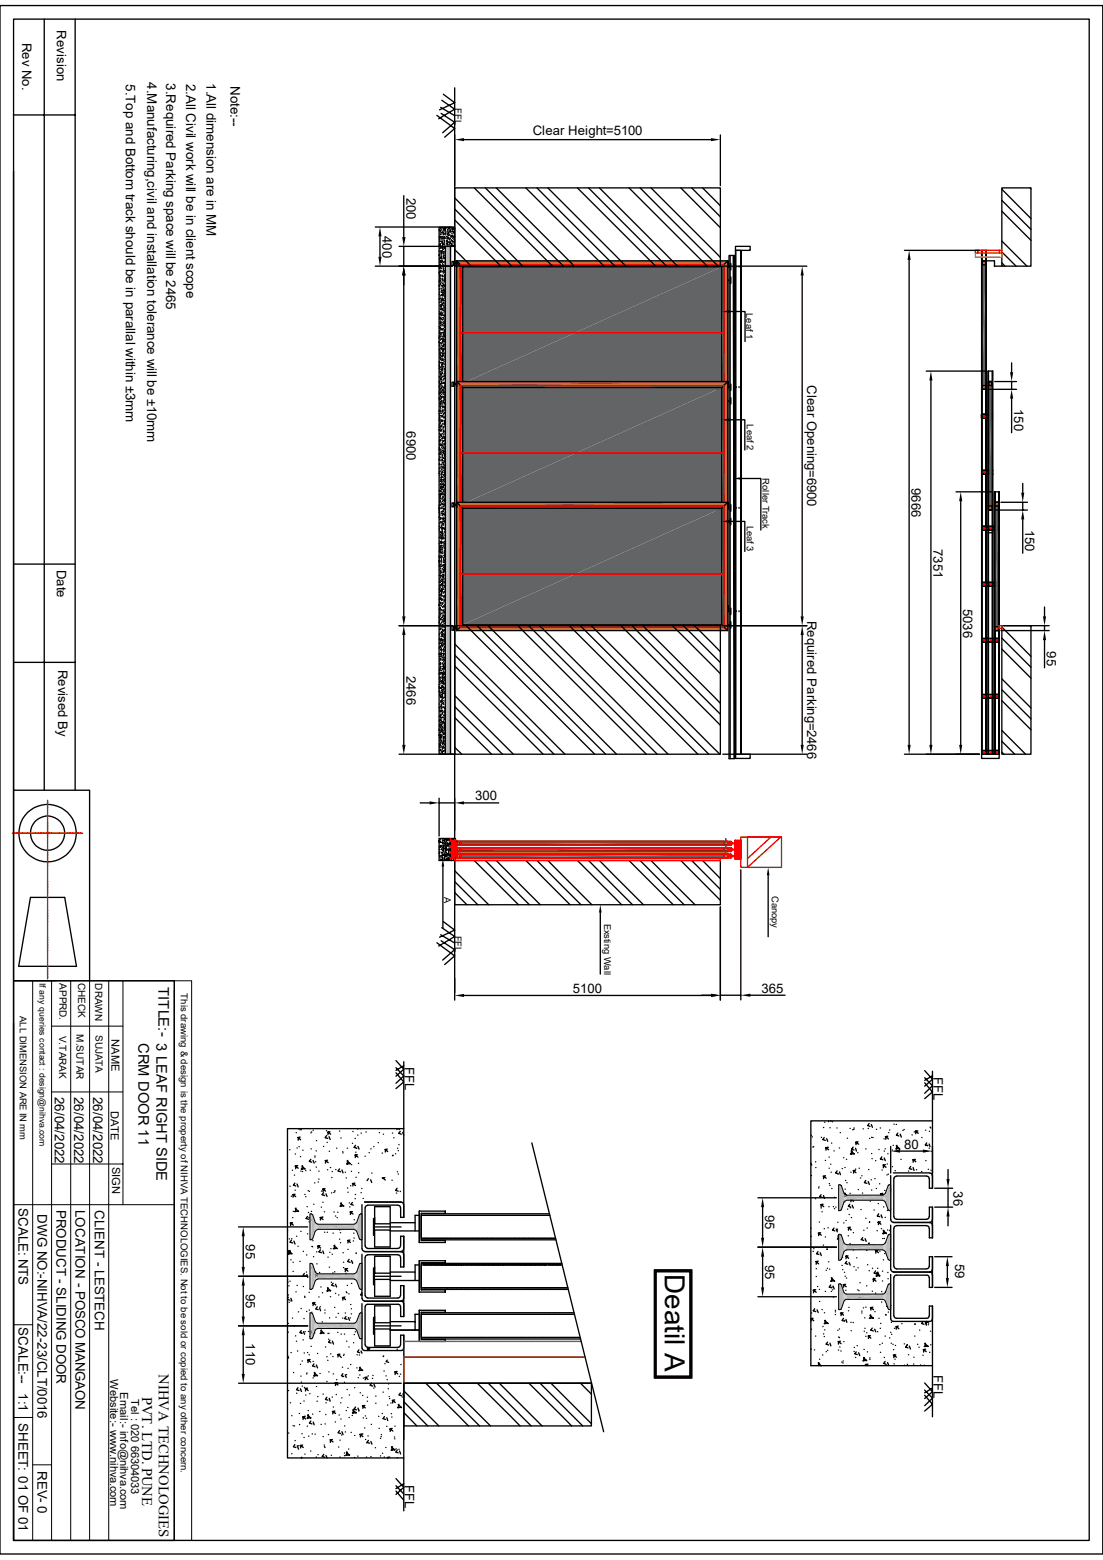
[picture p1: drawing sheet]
<svg xmlns="http://www.w3.org/2000/svg" width="210mm" height="297mm" viewBox="0 0 210 297" stroke-linecap="round" stroke-linejoin="round" font-family="sans-serif">
<defs><g id="words">
<text font-size="5.3" x="126.6" y="242.5" transform="rotate(90 126.6 242.5)">Deatil A</text>
<g font-size="2.8">
<text x="30.2" y="188" transform="rotate(90 30.2 188)">TITLE:- 3 LEAF RIGHT SIDE</text>
<text x="26.4" y="198.6" transform="rotate(90 26.4 198.6)">CRM DOOR 11</text>
<text x="30.3" y="261.6" transform="rotate(90 30.3 261.6)">NIHVA TECHNOLOGIES</text>
<text x="27.1" y="265.9" transform="rotate(90 27.1 265.9)">PVT. LTD. PUNE</text>
</g>
<g font-size="2.5">
<text x="10.8" y="5.8" transform="rotate(90 10.8 5.8)">Revision</text>
<text x="4.2" y="8.1" transform="rotate(90 4.2 8.1)">Rev No.</text>
<text x="24" y="16" transform="rotate(90 24 16)">5.Top and Bottom track should be in parallal within ±3mm</text>
<text x="28" y="15.7" transform="rotate(90 28 15.7)">4.Manufacturing,civil and installation tolerance will be ±10mm</text>
<text x="31.6" y="15.9" transform="rotate(90 31.6 15.9)">3.Required Parking space will be 2465</text>
<text x="35.5" y="15.9" transform="rotate(90 35.5 15.9)">2.All Civil work will be in client scope</text>
<text x="39.3" y="15.9" transform="rotate(90 39.3 15.9)">1.All dimension are in MM</text>
<text x="43.9" y="16.4" transform="rotate(90 43.9 16.4)">Note:--</text>
<text x="101.4" y="25.6">Clear Height=5100</text>
<text x="77.4" y="37.6" transform="rotate(90 77.4 37.6)">200</text>
<text x="72.8" y="44.9" transform="rotate(90 72.8 44.9)">400</text>
<text x="153.7" y="73.4" transform="rotate(90 153.7 73.4)">Clear Opening=6900</text>
<text x="193.1" y="77.9" transform="rotate(90 193.1 77.9)">150</text>
<text x="77.4" y="82.1" transform="rotate(90 77.4 82.1)">6900</text>
<text x="173.6" y="92.9" transform="rotate(90 173.6 92.9)">9666</text>
<text x="195.2" y="100.8" transform="rotate(90 195.2 100.8)">150</text>
<text x="177.8" y="104.5" transform="rotate(90 177.8 104.5)">7351</text>
<text x="10.8" y="108.5" transform="rotate(90 10.8 108.5)">Date</text>
<text x="153.7" y="118.2" transform="rotate(90 153.7 118.2)">Required Parking=2466</text>
<text x="183.4" y="115.9" transform="rotate(90 183.4 115.9)">5036</text>
<text x="199.4" y="124" transform="rotate(90 199.4 124)">95</text>
<text x="11" y="127.5" transform="rotate(90 11 127.5)">Revised By</text>
<text x="77.4" y="128.6" transform="rotate(90 77.4 128.6)">2466</text>
<text x="90.5" y="152.4">300</text>
<text x="109.1" y="189.1">5100</text>
<text x="145" y="189">365</text>
<text x="77.1" y="203.1" transform="rotate(90 77.1 203.1)">FFL</text>
<text x="10.5" y="208.8" transform="rotate(90 10.5 208.8)">26/04/2022</text>
<text x="14.1" y="208.8" transform="rotate(90 14.1 208.8)">26/04/2022</text>
<text x="17.7" y="208.8" transform="rotate(90 17.7 208.8)">26/04/2022</text>
<text x="177.8" y="205" transform="rotate(90 177.8 205)">FFL</text>
<text x="172.2" y="218.7">80</text>
<text x="181.6" y="226.8" transform="rotate(90 181.6 226.8)">36</text>
<text x="3.5" y="230" transform="rotate(90 3.5 230)">SCALE: NTS</text>
<text x="7.2" y="231.2" transform="rotate(90 7.2 231.2)">DWG NO:-NIHVA/22-23/CLT/0016</text>
<text x="10.8" y="230.3" transform="rotate(90 10.8 230.3)">PRODUCT - SLIDING DOOR</text>
<text x="14.4" y="230.3" transform="rotate(90 14.4 230.3)">LOCATION - POSCO MANGAON</text>
<text x="18" y="230.4" transform="rotate(90 18 230.4)">CLIENT - LESTECH</text>
<text x="145.7" y="231.4" transform="rotate(90 145.7 231.4)">95</text>
<text x="46.8" y="236.9" transform="rotate(90 46.8 236.9)">95</text>
<text x="145.7" y="240.8" transform="rotate(90 145.7 240.8)">95</text>
<text x="181.9" y="240.6" transform="rotate(90 181.9 240.6)">59</text>
<text x="46.8" y="246.3" transform="rotate(90 46.8 246.3)">95</text>
<text x="3.5" y="252.7" transform="rotate(90 3.5 252.7)">SCALE:--</text>
<text x="46.8" y="255.7" transform="rotate(90 46.8 255.7)">110</text>
<text x="177.8" y="261.7" transform="rotate(90 177.8 261.7)">FFL</text>
<text x="3.5" y="265.3" transform="rotate(90 3.5 265.3)">1:1</text>
<text x="3.5" y="271" transform="rotate(90 3.5 271)">SHEET: 01 OF 01</text>
<text x="7.2" y="280" transform="rotate(90 7.2 280)">REV- 0</text>
<text x="77.1" y="282.7" transform="rotate(90 77.1 282.7)">FFL</text>
</g>
<g font-size="2.1">
<text x="21.3" y="197.9" transform="rotate(90 21.3 197.9)">NAME</text>
<text x="21.1" y="211.5" transform="rotate(90 21.1 211.5)">DATE</text>
<text x="21.3" y="222.1" transform="rotate(90 21.3 222.1)">SIGN</text>
<text x="21" y="262.6" transform="rotate(90 21 262.6)">Website:- www.nihva.com</text>
<text x="22.9" y="265" transform="rotate(90 22.9 265)">Email:- info@nihva.com</text>
<text x="25" y="266.3" transform="rotate(90 25 266.3)">Tel : 020 66304033</text>
</g>
<g font-size="1.9">
<text x="11.3" y="187.2" transform="rotate(90 11.3 187.2)">APPRD.</text>
<text x="14.9" y="187.1" transform="rotate(90 14.9 187.1)">CHECK</text>
<text x="18.1" y="187.2" transform="rotate(90 18.1 187.2)">DRAWN</text>
<text x="11.3" y="197.2" transform="rotate(90 11.3 197.2)">V.TARAK</text>
<text x="14.6" y="196.9" transform="rotate(90 14.6 196.9)">M.SUTAR</text>
<text x="18.2" y="197" transform="rotate(90 18.2 197)">SUJATA</text>
</g>
<g font-size="1.8">
<text x="86.6" y="20.6" transform="rotate(90 86.6 20.6)">FFL</text>
<text x="142.1" y="59.6" transform="rotate(90 142.1 59.6)">Leaf 1</text>
<text x="142.2" y="80.8" transform="rotate(90 142.2 80.8)">Leaf 2</text>
<text x="145.2" y="91" transform="rotate(90 145.2 91)">Roller Track</text>
<text x="142.2" y="100.1" transform="rotate(90 142.2 100.1)">Leaf 3</text>
<text x="84.6" y="170.9" transform="rotate(90 84.6 170.9)">A</text>
<text x="146.9" y="170.5" transform="rotate(90 146.9 170.5)">Canopy</text>
<text x="86.6" y="178.1" transform="rotate(90 86.6 178.1)">FFL</text>
<text x="115" y="175.9" transform="rotate(90 115 175.9)">Exsting Wall</text>
<text x="34.5" y="189.1" transform="rotate(90 34.5 189.1)">This drawing &amp; design is the property of NIHVA TECHNOLOGIES. Not to be sold or copied to any other concern.</text>
<text x="3.8" y="193.4" transform="rotate(90 3.8 193.4)">ALL DIMENSION ARE IN mm</text>
</g>
<text font-size="1.7" x="7.5" y="187.2" transform="rotate(90 7.5 187.2)">If any queries contact : design@nihva.com</text>
</g></defs>
<g fill="#cd6928">
<path d="M137.8 49.7h.8l-.8 24.4z"/>
<path d="M138.6 49.7v24.4h-.8z"/>
<path d="M87.7 73.4h50.1l-50.1 .7z"/>
<path d="M87.7 74.1l50.1-.7v.7z"/>
<path d="M87.7 49.7h50.1l-50.1 .7z"/>
<path d="M87.7 50.4l50.1-.7v.7z"/>
<path d="M87 49.7h.7l-.7 24.4z"/>
<path d="M87.7 49.7v24.4h-.7z"/>
</g>
<path d="M87 49.7h51.6v24.4h-51.6zM87.7 50.4h50.1v23h-50.1z" fill="none" stroke="#000" stroke-width=".25"/>
<path d="M88.1 50.6h49.3M137.6 50.4v23" fill="none" stroke="#636466" stroke-width=".38"/>
<path d="M87.9 50.4v23M88.1 73.2h49.3" fill="none" stroke="#636466" stroke-width=".42"/>
<g fill="#636466">
<path d="M88.1 50.8h49.3l-49.3 22.2z"/>
<path d="M88.1 73l49.3-22.2v22.2z"/>
</g>
<path d="M87 49.7l1.1 1.1M138.6 49.7l-1.2 1.1h-49.3v22.2h49.3v-22.2M88.1 73l-1.1 1.1M137.4 73l1.2 1.1" fill="none" stroke="#000" stroke-width=".25"/>
<path d="M87.7 50.4h50.1v12.9h-50.1zM87.7 63.3h50.1v10.1h-50.1z" fill="none" stroke="#f00" stroke-width=".25"/>
<g fill="#cd6928">
<path d="M137.8 72.6h.8l-.8 24.5z"/>
<path d="M138.6 72.6v24.5h-.8z"/>
<path d="M87.7 96.4h50.1l-50.1 .7z"/>
<path d="M87.7 97.1l50.1-.7v.7z"/>
<path d="M87.7 72.6h50.1l-50.1 .8z"/>
<path d="M87.7 73.4l50.1-.8v.8z"/>
<path d="M87 72.6h.7l-.7 24.5z"/>
<path d="M87.7 72.6v24.5h-.7z"/>
</g>
<path d="M87 72.6h51.6v24.5h-51.6zM87.7 73.4h50.1v23h-50.1z" fill="none" stroke="#000" stroke-width=".25"/>
<path d="M88.1 73.6h49.3M137.6 73.4v23M88.1 96.2h49.3" fill="none" stroke="#636466" stroke-width=".38"/>
<path d="M87.9 73.4v23" fill="none" stroke="#636466" stroke-width=".42"/>
<g fill="#636466">
<path d="M88.1 73.8h49.3l-49.3 22.2z"/>
<path d="M88.1 96l49.3-22.2v22.2z"/>
</g>
<path d="M87 72.6l1.1 1.2M138.6 72.6l-1.2 1.2h-49.3v22.2h49.3v-22.2M88.1 96l-1.1 1.1M137.4 96l1.2 1.1" fill="none" stroke="#000" stroke-width=".25"/>
<path d="M87.7 73.4h50.1v12.9h-50.1zM87.7 86.3h50.1v10.1h-50.1z" fill="none" stroke="#f00" stroke-width=".25"/>
<g fill="#cd6928">
<path d="M137.8 95.6h.8l-.8 24.5z"/>
<path d="M138.6 95.6v24.5h-.8z"/>
<path d="M87.7 119.3h50.1l-50.1 .8z"/>
<path d="M87.7 120.1l50.1-.8v.8z"/>
<path d="M87.7 95.6h50.1l-50.1 .8z"/>
<path d="M87.7 96.4l50.1-.8v.8z"/>
<path d="M87 95.6h.7l-.7 24.5z"/>
<path d="M87.7 95.6v24.5h-.7z"/>
</g>
<path d="M87 95.6h51.6v24.5h-51.6zM87.7 96.4h50.1v22.9h-50.1z" fill="none" stroke="#000" stroke-width=".25"/>
<path d="M137.6 96.4v22.9M88.1 119.1h49.3" fill="none" stroke="#636466" stroke-width=".38"/>
<path d="M87.9 96.4v22.9M88.1 96.6h49.3" fill="none" stroke="#636466" stroke-width=".42"/>
<g fill="#636466">
<path d="M88.1 96.8h49.3l-49.3 22.2z"/>
<path d="M88.1 119l49.3-22.2v22.2z"/>
</g>
<g fill="none" stroke="#000" stroke-width=".25">
<path d="M86.6 16.7v172.3M86.6 35.8h50.6v14.9h-50.6zM86.6 37.7l12.9 13M86.6 39.8l10.9 10.9M90.3 35.8l14.9 14.9M92.4 35.8l14.9 14.9M94.5 35.8l14.8 14.9M100.1 35.8l14.9 14.9M102.2 35.8l14.9 14.9M104.3 35.8l14.9 14.9M109.9 35.8l14.9 14.9M112.1 35.8l14.8 14.9"/>
<path d="M114.1 35.8l14.9 14.9M119.8 35.8l14.9 14.9M121.9 35.8l14.8 14.9M124 35.8l13.2 13.2M129.6 35.8l7.6 7.5M131.7 35.8l5.5 5.5M133.8 35.8l3.4 3.4M86.6 47.5l3.1 3.2M86.6 49.6l1 1.1M86.6 41.9l8.8 8.8M87 95.6l1.1 1.2M138.6 95.6l-1.2 1.2h-49.3v22.2h49.3v-22.2"/>
<path d="M86.6 119.1h50.6v24.5h-50.6zM88.1 119l-1.1 1.1M88.8 119.1l24.4 24.5M90.8 119.1l24.5 24.5M92.9 119.1l24.5 24.5M98.6 119.1l24.5 24.5M100.7 119.1l24.4 24.5M102.7 119.1l24.5 24.5M108.4 119.1l24.5 24.5M110.5 119.1l24.5 24.5M112.6 119.1l24.5 24.5M118.2 119.1l19 19"/>
<path d="M120.3 119.1l16.9 16.9M122.4 119.1l14.8 14.8M128.1 119.1l9.1 9.2M130.1 119.1l7.1 7.1M132.2 119.1l5 5M137.4 119l1.2 1.1M86.6 122.6l21 21M86.6 132.4l11.1 11.2M86.6 124.7l18.9 18.9M86.6 134.5l9.1 9.1M86.6 126.7l16.8 16.9M86.6 136.6l7 7"/>
<path d="M83.7 159.8h.1M83.7 159.7h.2M84.2 159.8h.1M84.2 159.7h.1M84.4 159.6h.1M84.5 159.9h.1M84.6 160h-.1M84.6 159.8h.1M84.8 159.7l.1 .1M85 159.9l.2 .1h-.2M85 159.8h.1M85.1 159.9l-.1 .1"/>
<path d="M85.2 159.9l.1 .1M85.5 159.8h.1M85.5 159.7h.1M85.5 159.9v.1M85.6 159.9v.1M85.6 159.9h.1M85.7 159.9h.1M85.9 159.8h.1M86 159.8h.1M86.1 159.9h.1M86.3 159.9h.1M86.4 159.6h.1"/>
<path d="M86.5 159.8h-.1M86.6 142.2l1.3 1.4M83.6 161.2h.1M83.6 160.3v.1M83.6 160.1h.1M83.6 162.4h.1M83.6 162.2h.1M83.6 161.7h.1M83.7 160.3v.1M83.7 160.1l-.1 .1M83.7 162.5h.1M83.7 161.1h.1"/>
<path d="M83.7 162.6h.1M83.7 161.8h.1M83.7 163.1h.1M83.7 160.4h.1M83.7 162.3h.1M83.7 162.1v.1M83.7 163v.1M83.7 163h.1M83.8 161.3h.1M83.8 163.3h.1M83.8 162.9h.1M83.8 160.3l.1 .1"/>
<path d="M83.8 161.2h.1M83.8 160.1h.1M83.8 163.8h.1M83.9 160.4h.1M83.9 163.6h.1M83.9 161h.1M83.9 161.2h.1M84 160.4h.1M84 161.8h.1M84 161.7h.1M84.1 163.6h.1M84.1 163h.1"/>
<path d="M84.1 163.2l.1 .1M84.1 161.2h.1M84.1 162.6h.1M84.1 162.3h.1M84.2 161.6h.1M84.2 162.9h.1M84.2 161h.1M84.2 163.6h.1M84.2 162.3l.1 .1M84.2 163.3h.1M84.2 160.3h.1M84.2 163h.1"/>
<path d="M84.2 161.4v.1M84.2 163.7v.1M84.2 162.3h.1M84.2 162.7h.1M84.2 161.9h.1M84.2 163.4h.1M84.2 160h.1M84.3 163.7l.1 .1M84.3 160.4h.1M84.3 160.5l.1 .1M84.3 162h.1M84.3 161.3h.1"/>
<path d="M84.3 160.7h.1M84.4 161.8h.1M84.4 162.7h-.1M84.4 161h.1M84.4 162.6h.1M84.4 160h.1M84.4 162.9h-.1M84.4 161.9v.1M84.4 161.3h.1M84.5 161.9v.1M84.5 160.9h.1M84.5 161.6h.1"/>
<path d="M84.5 161.7h.1M84.5 161.1h.1M84.5 163.4h.1M84.5 162.1h.1M84.5 162.3h.1M84.6 163.4h.1M84.6 160.7h.1M84.6 162.4l.1 .1M84.6 162.9h.1M84.6 163h.1M84.7 160.1l-.1 .1M84.7 162.6l-.1 .1h.2l-.2-.1"/>
<path d="M84.7 163.3l-.1 .1M84.7 163.2h.1M84.7 160.6l.1 .1M84.7 160.4h.1M84.7 163.6h.1M84.7 161.4h.1M84.7 160h.1M84.7 163.7h.1M84.8 161.5v.1M84.8 160.4h.1M84.8 161.1h.1M84.8 160.8h.1"/>
<path d="M84.8 161.2l.2 .1-.1-.1M84.8 162.1h.1M84.9 161.7h.1M84.9 163.6h.1M84.9 162.9h.1M84.9 162.3h.1M84.9 161.9h.1M85 160.9h.1M85 162.3v.1M85 161.1h.1M85 162.9h.1M85 161.6h-.1"/>
<path d="M85 160.2h.1M85 163.5h.2M85 163h.1M85.1 163.6h.1M85.1 161.8h.1M85.1 163.2h.1M85.1 161.7l.1 .1M85.1 160.4h.1M85.1 163.7h.1M85.2 163.4h.1M85.2 162.6v.1M85.2 163.6h.1"/>
<path d="M85.2 161.1h.1M85.2 162.6h.1M85.3 162.5h.1M85.3 160.7v.2M85.3 161.2h.1M85.3 161.6h.1M85.3 163.3h.1M85.4 162.7h-.1M85.4 162.3h.1M85.4 163.4h.1M85.4 162h.1M85.4 162.8h.1"/>
<path d="M85.4 160.8v.1M85.4 162.1h.1M85.5 160.8l.1 .1M85.5 160.7h-.1M85.5 161.5h.1M85.5 160.8h.1M85.5 162.7l.1 .1M85.5 160.1h.1M85.6 162.5h.1M85.6 163.2h.1M85.6 163.7h.1M85.6 163.6v.1"/>
<path d="M85.6 160.4l.1 .1M85.6 161.8h.1M85.6 163.5h.1M85.6 161h.1M85.6 161.8l.1 .1M85.6 161.1h.1M85.6 161.2h.2M85.7 160.7h.1M85.7 161h.1M85.8 160v.1M85.8 162.4h.1M85.8 161.5h.1"/>
<path d="M85.9 161.9h.1M85.9 163.8h.1M85.9 163h.1M85.9 162.3h.1M85.9 160.4h.1M85.9 162.6h.1M86 162.6h.1M86 163.7h.1M86 163.1h.1M86.1 162v.1M86.1 162.9h-.1M86.1 160.2h.1"/>
<path d="M86.1 162.4v.1h.1l-.1-.1M86.1 161.2h.1M86.1 163.4h.1M86.1 160.2l.1 .1M86.1 161.1h.1M86.2 163.4h.1M86.2 162.3h.1M86.2 163.2l-.1 .1M86.2 161h.1M86.2 162.5h.1M86.2 161.3h.1M86.2 162.1h.1"/>
<path d="M86.3 161.5h.1M86.3 161.1l.1 .1-.1-.1M86.3 161.4h.1M86.3 160.1h.1M86.4 163.7h.1M86.4 162.1h.1M86.4 162.6h.1M86.5 161.1h.1"/>
</g>
<path d="M87.7 96.4h50.1v12.9h-50.1zM87.7 109.3h50.1v10h-50.1z" fill="none" stroke="#f00" stroke-width=".25"/>
<g fill="#cd6928">
<path d="M137.8 160.9h.8z"/>
<path d="M137.8 161l.8-.1z"/>
<path d="M137.8 160.2h.8l-.8 .7z"/>
<path d="M137.8 160.9l.8-.7v.7z"/>
<path d="M137.8 160.2h.8z"/>
</g>
<path d="M87.7 160.9h50.1M87.7 160.2h50.1" fill="none" stroke="#cd6928" stroke-width=".19"/>
<g fill="#cd6928">
<path d="M87 160.9h.7z"/>
<path d="M87 161l.7-.1z"/>
<path d="M87 160.2h.7l-.7 .7z"/>
<path d="M87 160.9l.7-.7v.7z"/>
<path d="M87 160.2h.7z"/>
</g>
<path d="M87 160.2h51.6v.8h-51.6zM87 160.2h51.6v.7h-51.6zM87 160.2h.7v.8h-.7z" fill="none" stroke="#000" stroke-width=".25"/>
<g fill="#636466">
<path d="M87.7 160.2h50.1l-50.1 .7z"/>
<path d="M87.7 160.9l50.1-.7v.7z"/>
</g>
<path d="M87.7 160.2h50.1v.7h-50.1z" fill="none" stroke="#000" stroke-width=".25"/>
<path d="M86.9 160.3l.1 .5z" fill="none" stroke="#000" stroke-width=".19"/>
<path d="M87 160.2h51.6v.8h-51.6zM87.7 160.2h50.1v.7h-50.1z" fill="none" stroke="#f00" stroke-width=".25"/>
<g fill="#cd6928">
<path d="M137.8 162.1h.8z"/>
<path d="M137.8 161.4h.8l-.8 .7z"/>
<path d="M137.8 162.1l.8-.7v.7z"/>
<path d="M137.8 161.4h.8z"/>
</g>
<path d="M87.7 162.1h50.1M87.7 161.4h50.1" fill="none" stroke="#cd6928" stroke-width=".19"/>
<g fill="#cd6928">
<path d="M87 162.1h.7z"/>
<path d="M87 161.4h.7l-.7 .7z"/>
<path d="M87 162.1l.7-.7v.7z"/>
<path d="M87 161.4h.7z"/>
</g>
<path d="M87 161.4h.7v.7h-.7zM87 161.4h51.6v.7h-51.6v-.7h51.6v.7h-51.6z" fill="none" stroke="#000" stroke-width=".25"/>
<g fill="#636466">
<path d="M87.7 161.4h50.1l-50.1 .7z"/>
<path d="M87.7 162.1l50.1-.7v.7z"/>
</g>
<path d="M87.7 161.4h50.1v.7h-50.1z" fill="none" stroke="#000" stroke-width=".25"/>
<path d="M86.9 161.5l.1 .6z" fill="none" stroke="#000" stroke-width=".19"/>
<path d="M87 161.4h51.6v.7h-51.6zM87.7 161.4h50.1v.7h-50.1z" fill="none" stroke="#f00" stroke-width=".25"/>
<g fill="#cd6928">
<path d="M137.8 163.3h.8z"/>
<path d="M137.8 163.4l.8-.1z"/>
<path d="M137.8 162.6h.8l-.8 .7z"/>
<path d="M137.8 163.3l.8-.7v.7z"/>
<path d="M137.8 162.6h.8z"/>
</g>
<path d="M87.7 163.3h50.1M87.7 162.6h50.1" fill="none" stroke="#cd6928" stroke-width=".19"/>
<g fill="#cd6928">
<path d="M87 163.3h.7z"/>
<path d="M87 163.4l.7-.1z"/>
<path d="M87 162.6h.7l-.7 .7z"/>
<path d="M87 163.3l.7-.7v.7z"/>
<path d="M87 162.6h.7z"/>
</g>
<path d="M87 162.6h51.6v.8h-51.6zM87 162.6h51.6v.7h-51.6zM87 162.6h.7v.8h-.7z" fill="none" stroke="#000" stroke-width=".25"/>
<g fill="#636466">
<path d="M87.7 162.6h50.1l-50.1 .7z"/>
<path d="M87.7 163.3l50.1-.7v.7z"/>
</g>
<g fill="none" stroke="#000" stroke-width=".25">
<path d="M86.6 25.7v9.6M88.3 26.6h47.1M137.2 25.7v9.6M190.8 36l5.5 5.6M190.8 38.1l5.5 5.6M190.8 35.8h5.5v14.9h-5.5zM196.1 35.8l.2 .1M137.6 50.7h16M140 46.9h2.8v.8h-2.8zM140.1 47.7v95.9M140.8 47.7h-.8v96.7M141.1 47.7v95.9"/>
<path d="M152.7 52.5v64.8M186.9 47.7v95.9M187 47.7v95.9zM187.7 47.7v95.9M190.8 45.9l4.7 4.8M190.8 48l2.7 2.7M190.8 40.2l5.5 5.6M190.8 50l.5 .7M186.9 68.2h.9v.8h-.9M186.9 79.5h2.1M186.9 79h2.1M186.9 68.9h.9"/>
<path d="M186.9 68.3h.9M186.9 78.9h.8v.7h-.8zM187.8 78.9h-.9v.7v-.7h.8v.7h-.8M188.1 70.7h.9v72.9h-.9zM188.2 70.7v72.9zM188.2 70.7v72.9M188.9 70.7v72.9M189 70.7v72.9zM189 78.9h-2.1v.7v-.7h.8v.7h-.8M189 78.9h-2.1v.7M189 78.9v.7h-2.1M186.9 90.3h2.1"/>
<path d="M186.9 90.2h2.1M186.9 89.6h2.1M186.9 89.5h2.1M187.7 89.5h.6v.8h-.6zM189.3 93.6h.9v50h-.9zM189.4 93.6v50M190.2 93.6v50zM190.2 93.6v50M137.6 119.1h16M186.9 111.6h3.3v-.7h-3.3h2.1v.7M186.9 111.5h3.3M186.9 111h3.3"/>
<path d="M187 100.2h.8v.8h-.8zM187.7 110.9h.5v.7h-.5zM187.7 100.2h.5v.8h-.5zM188.1 101.4h.9M189.3 110.9h.9v.7h-.9zM189.3 100.2h.9v.8h-.9zM190.2 100.9h-3.3M190.2 100.3h-3.3M190.2 100.2h-3.3h3.3v.8h-3.3M190.8 119.1h5.5v24.5h-5.5zM190.8 119.4l5.5 5.6M196.1 119.1l.2 .2"/>
<path d="M152.7 120.9v20.9M186.9 132.2h3.3v.7h-3.3M186.9 121.5h3.3v.8l-3.3-.1M186.9 132.9h3.3M186.9 132.2h3.3M186.9 121.6h3.3M187.7 132.2h.5v.7h-.5zM187.7 121.5h.5v.8h-.5zM189.3 132.2h.9v.7h-.9zM189.3 121.5h.9v.8h-.9zM190.8 129.2l5.5 5.6M190.8 139.1l4.5 4.5"/>
<path d="M190.8 121.5l5.5 5.5M190.8 131.3l5.5 5.6M190.8 123.6l5.5 5.5M190.8 133.4l5.5 5.5M86.5 159.6l.1 .7zM86.5 159.8l.1 .1M86.5 159.7h.1M86.5 159.8v.1M86.5 159.9h.1M86.5 160h.1M86.5 159.6l.1 .2M86.5 159.8h.1"/>
<path d="M86.6 160h.1M86.6 159.7l-3-.1v4.2h3l-.1-.1M137.6 143.6h16M140 143.6h2.8v.8h-2.8zM186.9 143.6h3.3v.8h-3.3zM186.9 143.6h3.3M187.7 142.9h.5v.7h-.5zM187.8 143.6v-95.9h-.9v95.9M189.3 142.9h.9v.7h-.9zM190.2 142.9h-3.3h3.3v.7M190.8 141.1l2.4 2.5M190.8 143.2l.3 .4"/>
<path d="M86.5 160.9l.1 .6zM86.5 162l.1 .6zM86.5 163.2l.1 .6zM86.5 161.2l.1 .1M86.5 162.3h.1M86.5 163.3l.1 .1M86.5 160.1h.1M86.5 160v.1M86.5 160.1l.1 .1M86.5 162.2l.1 .1M86.5 162.6h.1M86.5 163.8h.1"/>
<path d="M86.5 160.2h.1M86.5 160.2v.1M86.5 161.1h.1M86.5 161l.1 .2M86.5 161.3h.1M86.5 161.4h.1M86.5 161.3l.1 .1M86.5 161.4l-.1 .1M86.5 162.1h.1M86.5 162.2h.1M86.5 162.5h.1M86.5 162.5v.1"/>
<path d="M86.5 163.3v.1M86.5 163.4l.1 .3M86.5 160.9h.1M86.5 163.3h.1M86.6 162.5h.1M86.6 161.1v.2M86.6 162.1v.1M86.6 163.7v.1M86.6 162.6h.1M86.6 163.6h.1M86.6 160.9h-.1l.1 .1M86.6 162.4h.1"/>
<path d="M86.6 163.4h-.1M86.6 161h-.1M86.6 163.4l-.1 .1M87.7 162.6h50.1v.7h-50.1z"/>
</g>
<path d="M86.9 162.7l.1 .5z" fill="none" stroke="#000" stroke-width=".19"/>
<g fill="none" stroke="#f00" stroke-width=".25">
<path d="M185.7 47.7h.5v.5h-.5zM186.2 48.2h4.1M186.2 47.7h4.1M190.3 47.7h.5v.5h-.5zM187.2 68.6h.3v.1zM187.3 79.3v-.1h.2v.1M187.3 79.4h.2M188.6 79.3v-.1h.1l-.1 .1M188.6 79.4h.1M187.2 89.9h.4zM187.4 89.8v.2M187.5 89.8v.2"/>
<path d="M188.5 89.9h.3zM187.2 111.3h.3zM187.2 100.6h.3zM188.4 100.6h.3zM188.5 111.3h.2zM188.6 100.5v.2M189.7 100.6h.2zM189.7 111.3h.2zM189.8 100.5v.2M187.3 132.6v-.1h.2v.1M187.3 122v-.2l.2 .1v.1M187.3 132.7h.2"/>
<path d="M187.3 122h.2M188.6 132.6v-.1h.1l-.1 .1M188.6 122v-.2l.1 .1-.1 .1M188.6 132.7h.1M188.6 122h.1M189.8 132.6v-.1h.1v.1M189.8 122v-.2l.1 .1v.1M189.8 132.7h.1M189.8 122h.1M187.3 143.3v-.2l.2 .1v.1M187.3 143.3h.2M188.6 143.3v-.2l.1 .1-.1 .1"/>
<path d="M188.6 143.3h.1M189.8 143.3v-.2l.1 .1v.1M189.8 143.3h.1M87 162.6h51.6v.8h-51.6zM87.7 162.6h50.1v.7h-50.1z"/>
</g>
<path d="M86.6 26.6l1.7-.3v.6zM135.4 26.3l1.8 .3-1.8 .3zM152.7 50.7l.3 1.8h-.6zM152.4 117.3h.6l-.3 1.8zM152.7 119.1l.3 1.8h-.6zM152.4 141.8h.6l-.3 1.8z" fill="#000"/>
<path d="M185.7 49v-1.3h5.1v1.3h-5.1h4.5" fill="none" stroke="#f1eb1f" stroke-width=".25"/>
<path d="M190.1 96.4v23.7" fill="none" stroke="#cd6928" stroke-width=".19"/>
<g fill="#cd6928">
<path d="M190.1 95.6v.8z"/>
<path d="M190.2 95.6l-.1 .8z"/>
<path d="M189.4 95.6h.7l-.7 .8z"/>
<path d="M190.1 95.6v.8h-.7z"/>
</g>
<path d="M189.4 96.4v23.7" fill="none" stroke="#cd6928" stroke-width=".19"/>
<path d="M189.4 95.6v.8z" fill="#cd6928"/>
<path d="M189.4 119.3h.8v.8h-.8z" fill="none" stroke="#000" stroke-width=".25"/>
<g fill="#cd6928">
<path d="M189.4 119.3h.7l-.7 .8z"/>
<path d="M190.1 119.3v.8h-.7z"/>
</g>
<path d="M189.4 95.6h.8v24.5h-.8v-24.5h.8v.8h-.8zM189.4 95.6h.7v24.5h-.7z" fill="none" stroke="#000" stroke-width=".25"/>
<g fill="#636466">
<path d="M189.4 96.4h.7l-.7 22.9z"/>
<path d="M190.1 96.4v22.9h-.7z"/>
</g>
<g fill="none" stroke="#000" stroke-width=".25">
<path d="M0 1.1h210v294.8h-210zM2.6 3.6h204.8v289.7h-204.8zM8.4 3.6v146.9M14.3 3.6v146.9M2.6 32.6v117.9h14.5v36.2M2.6 21.9h11.7M83.6 56.9h.1M83.6 48.6h.1M83.6 48.7h.1M83.6 57h.1M83.6 46.5h.1M83.6 50.9h.1"/>
<path d="M83.6 43.3h3v100.3h-3zM83.6 45.1h.1M83.6 54.4h.1M83.6 52.1h.1M83.6 48.4h.1M83.6 50.6h.1M83.6 51.1h.1M83.6 54.3h.1M83.6 47.8h.1M83.6 56v.1M83.6 43.8l.1 .1M83.6 54.5h.1"/>
<path d="M83.6 43.7h.1M83.7 55.2h.1M83.7 56.1h.1M83.7 45.3h.1M83.7 48.5h.1M83.7 57.5h.1M83.7 52.4h.1M83.7 55.7h.1M83.7 49.3h.1M83.7 50h.1M83.7 53.1h.1M83.7 53.8h.1"/>
<path d="M83.7 59.8h.1M83.7 51.9h-.1M83.7 50.4l.1 .1M83.7 55.1h.1M83.7 46.8v.1M83.7 51.7l.1 .1M83.7 54.9h.1M83.7 45.9v.1M83.7 54.2v.1M83.7 59.4h.1M83.7 49.2h.1M83.7 45.6h.1"/>
<path d="M83.7 48.6h.1M83.7 52.5h.1M83.7 45h.1M83.7 53.4l-.1 .1M83.7 49.1h.1M83.7 46h.1M83.7 58.2h.1M83.7 50.4v.1h.1M83.7 51.1h.1M83.7 59.7h.1M83.7 52.9h.1M83.7 49.5h.1"/>
<path d="M83.7 48h.1M83.7 53.6h.1M83.8 53.3v.1M83.8 45h-.1M83.8 43.4h.1M83.8 55.6h.1M83.8 44.1v.1M83.8 46.6h.1M83.8 47.3h-.1M83.8 56.5h.1M83.8 50.4h.1M83.8 46.4h.1"/>
<path d="M83.8 46.7h.1M83.8 53.7h.1M83.8 50h.1M83.8 45.9h.1M83.8 49h.1M83.8 49.7h.1M83.8 45.3h.1M83.8 54.1h.1M83.8 49.8h.2M83.8 58.8h.1M83.8 51.7l.1 .1M83.8 52.7h-.1"/>
<path d="M83.8 51.6h-.1M83.9 57.3h.1M83.9 56.8h-.1M83.9 54h.1M83.9 43.6h.1M83.9 48.3h.1M83.9 48h.1M83.9 53h.1M83.9 56.2h.1M83.9 50.5l-.1 .3M83.9 58.4h.1M83.9 50.8v.1"/>
<path d="M83.9 59.7v.2M83.9 51.4v.2M83.9 52.4l-.1 .1M83.9 45.3h.1M83.9 57.6h.1M83.9 43.9h.1M83.9 47.2h.1M83.9 47h.1M83.9 44.6h-.1M83.9 47.7h.1M83.9 44h.1M83.9 50.5h.1"/>
<path d="M83.9 59.5h.1M83.9 58.9v.1M83.9 54.9h.1M83.9 51.1h.1M83.9 58.1h.1M83.9 54.4h.1M83.9 44.3h.2M83.9 46.4h.1M83.9 56.9h.1M83.9 44.7h.1M83.9 53.7h.1M83.9 49.1v.1h.1l-.1-.1"/>
<path d="M83.9 58h.1M84 58.4h-.1M84 58h-.1M84 49.6v.1M84 53.1h.1M84 48h.1M84 45h.1M84 45.7h.1M84 47.9h.1M84 57.1v.1M84 48.9h.1M84 59.6h.1"/>
<path d="M84 48.8v.1M84 46.1h.1M84 58.3h.1M84 51.1h.1M84 54.3h.1M84 55.2l.1 .1M84 51.6h.1M84 48.3h.1M84 59.4h.1M84 50h-.1M84.1 47.9h.1M84.1 56.2h.1"/>
<path d="M84.1 55.6h.1M84.1 44.3h.1M84.1 45.3h.1M84.1 48.5h.1M84.1 57.5h.1M84.1 46.9v.1M84.1 45.1h.1M84.1 43.6h.1M84.1 47.8h.1M84.1 56.1v.1M84.1 47.8v.1M84.1 53.8h.1"/>
<path d="M84.1 49.5h.1M84.1 51.8h.1M84.1 54.9h.1M84.1 58.2h.1M84.1 49.1h-.1M84.1 59.8h-.1M84.1 58h.1M84.1 48.8h.1M84.1 45.5h.1M84.1 57.4h.1M84.2 59.7h.1M84.2 52.7h.1"/>
<path d="M84.2 45.9h.1M84.2 56.7h.1M84.2 46.8h.1M84.2 59.1h.1M84.2 49.2h.1M84.2 46h.1M84.2 47.8h-.1M84.2 47.1h.1M84.2 48h-.1M84.2 57.8h.1M84.2 58.7h-.1M84.2 57.1l-.1-.1v.1"/>
<path d="M84.2 54.3v.1M84.2 46v.1M84.2 60h.1M84.2 49.6h.1M84.2 45h.1M84.2 56.3h.1M84.2 43.4h.1M84.2 55.6h.1M84.2 45.1v.1M84.2 53.4v.1M84.2 48.2h-.1M84.2 58.8l-.1 .1"/>
<path d="M84.2 57.1h-.1M84.2 50.2h.1M84.2 54.6h.1M84.2 56.9h.1M84.2 56h.1M84.2 53.2h.1M84.2 49.9h.1M84.2 54.7h.1M84.2 55.3h.1M84.2 49.8h.1M84.2 46.6h.1M84.2 52.4h-.1"/>
<path d="M84.2 58.8h.1M84.2 46.2h.1M84.2 56.9h.2M84.3 52.5v.1M84.3 44.2v.1M84.3 59.8h.1M84.3 47.5h.1M84.3 57.1h.1M84.3 54h.1M84.3 46.7h.1M84.3 53h.1M84.3 44h.1"/>
<path d="M84.3 56.3h.1M84.3 43.3v.1M84.3 51.6v.1M84.3 59.9v.1M84.3 47.3h-.1M84.3 58h-.1M84.3 46.4l.1 .1M84.3 45.8h.1M84.3 50.4h.1M84.3 47h.1M84.3 52.7h.1M84.3 53.3h.1"/>
<path d="M84.3 47.2h.1M84.3 50.5h.1M84.3 59.5h.1M84.3 46.4l.2 .1M84.3 55.6v.2h.1l-.1-.1M84.4 55.3h.1M84.4 51h.1M84.4 44.7h.1M84.4 53.7h.1M84.4 54.3l.2 .1-.1-.1M84.4 43.9h.1M84.4 57.7h.1"/>
<path d="M84.4 47.5h.1M84.4 52h.1M84.4 49.8v.1M84.4 58.1v.1M84.4 59.1h.1M84.4 57.1h-.2M84.4 44.4h.1M84.4 45.3h-.1M84.4 55.1h.1M84.4 56h-.1M84.4 59v.1M84.4 50.7l.1 .1"/>
<path d="M84.4 48.3h.1M84.4 47.9h.1M84.4 44.2h.1M84.4 50.6h.1M84.4 51.3h.1M84.4 44.5v.1M84.4 55.2h.1M84.5 49h.1M84.5 57.8h.1M84.5 57.6h.1M84.5 51.5h.1M84.5 58.4h.1"/>
<path d="M84.5 57.3h.1M84.5 44.7h.1M84.5 51.1h-.1M84.5 54.8h.1M84.5 50h.1M84.5 44.5v.1M84.5 45.5h-.2M84.5 55.2h.1M84.5 56.1l-.2 .1M84.5 54.2h.1M84.5 58.8h.1M84.5 51.9h.1"/>
<path d="M84.5 48.3h.1M84.5 48.6h.1M84.5 49.3h.1M84.5 57.2h.1M84.5 48.9h.1M84.5 56h.1M84.5 51.7h.1M84.5 45.3h.1M84.5 48v.1M84.5 56.3v.1M84.5 43.6v.1M84.5 54.3v.1"/>
<path d="M84.5 47.2h.1M84.5 47.9h.1M84.5 55.6h.1M84.5 59.2h.1M84.5 59.9h.1M84.5 51.8h.1M84.5 55h.1M84.5 58.2h.1M84.5 43.6l.1 .1M84.5 54.3l.1 .1M84.5 43.5h.1M84.6 46.6h.1"/>
<path d="M84.6 47.2h.1M84.6 55.9h.1M84.6 49.1h.1M84.6 45.5h.1M84.6 58.5h.1M84.6 49.2h.1M84.6 46h.1M84.6 52.4h.1M84.6 46.2v.1M84.6 54.5v.1M84.6 53.4v.1M84.6 55.4v.1"/>
<path d="M84.6 47.1h.1M84.6 56.8h.1M84.6 57.2h.1M84.6 52.7h.1M84.6 45.9h.1M84.6 45.8h.1M84.6 57.9h.1M84.6 43.4h.1M84.6 55.6h.1M84.6 53.4h.1M84.6 45.1l-.1-.1 .1 .2M84.6 53.3h-.1"/>
<path d="M84.7 49.7h.1M84.7 45.3l.1 .1M84.7 56.5h.1M84.7 56.4h.1M84.7 46.3h.1M84.7 44.6h.1M84.7 49.8h.1M84.7 58.8h.1M84.7 53.6l.1 .1M84.7 48h.1M84.7 43.6h.1M84.7 59.3h.1"/>
<path d="M84.7 44.1h.1M84.7 56.3h.1M84.7 59.6h.1M84.7 55.2h.1M84.7 53.6h.1M84.7 49.9h.1M84.7 55.8h.1M84.7 59h.1M84.7 43.9h.1M84.7 44.4v.1M84.7 52.7v.1M84.7 51.5h.1"/>
<path d="M84.8 51.8h.1M84.8 57.5h.1M84.8 53.2h.1M84.8 47.3h.1M84.8 50.5h.1M84.8 59.5h.1M84.8 43.7l-.1 .1h.1v-.1M84.8 43.4v.2M84.8 57.2h.1M84.8 50.2h.1M84.8 54.5h.1M84.8 58.3h.1"/>
<path d="M84.8 52.5h-.1M84.8 53h-.1M84.8 44.7h.1M84.8 47h.1M84.8 53.8h.1M84.8 57.6h.1M84.8 51.6h.1M84.8 50.6h.1M84.8 44.3h.1M84.9 44.2h.1M84.9 44.5h.1M84.9 45.3h.1"/>
<path d="M85 45.1h.1M85 45h.1M85 46h.1M85 46.4h.1M85 45.8h.1M85 43.4h.1M85.1 46.7h.1M85.1 46.4h.1M85.1 46.1h.1M85.1 45.4v.1M85.1 46.3v.1M85.1 44.1h.1"/>
<path d="M85.1 45.8h.1M85.1 45.1h.1M85.2 44.4h.1M85.2 46.6h.1M85.2 46.9h.1M85.2 44.5l.1 .1M85.2 44.7h.1M85.2 43.6l.1 .1M85.3 46.2h.1M85.3 43.9h.1M85.3 45.1h.1M85.3 46l-.1 .1"/>
<path d="M85.3 44.8h.1M85.3 45.5h.1M85.3 45.4h.1M85.3 46.2h-.1M85.3 44.2h.1M85.3 44.5l.1 .1M85.4 43.5h.1M85.4 45.3h-.1M85.4 46h.1M85.5 43.4h.1M85.5 46.7h.1M85.5 45.3h.1"/>
<path d="M85.5 43.4l.1 .1M85.5 44.4h-.1M85.5 43.4v.1M85.5 46.5l.1 .1M85.5 43.3h-.1M85.6 46.1h.1M85.6 45.6v.1M85.6 43.6h.1M85.6 44.1h.1M85.6 46.4h.1M85.6 44.7v.1M85.6 45.6h.1"/>
<path d="M85.6 43.3h.1M85.6 44.7h.1M85.7 43.9h.1M85.7 44.3h.1M85.7 43.6h.1M85.7 43.8h.1M85.7 45.4h.1M85.8 46.8h.1M85.8 44.1h.1M85.8 46.3v.1M85.8 45h.1M85.8 46h.1"/>
<path d="M85.9 44.9h.1M85.9 43.5h.1M85.9 46.7h.1M85.9 46.4h.1M85.9 45.2h.1M85.9 45.8h.1M85.9 45.7h.1M86 44.4h.1M86 45.1h.1M86 44.1h.1M86 46.6l.1 .1M86 43.7h.1"/>
<path d="M86 45.8h.1M86.1 45l-.1-.1v.1M86.1 44.7h.1M86.1 46.8h.1M86.1 46.4l-.1 .1M86.1 43.9v.1M86.1 46.9h.1M86.1 44.8v.1M86.1 45.4h.1M86.1 43.6h.1M86.1 46v.1M86.2 43.6h.1h-.2"/>
<path d="M86.2 43.5v.1M86.2 43.9h.1M86.2 46.9h.4M86.2 46h.1M86.2 45.8l-.1 .1M86.2 46.1h.1M86.2 44.4h.1M86.3 43.6h.1M86.3 44.1h.1M86.3 45h-.4M86.3 43.5h.1M86.3 46.7h.1"/>
<path d="M86.3 45.1h-.1M86.3 44.2h.1M86.4 45.2h.1M86.4 44.2h.1M86.4 44.4h.1M86.4 46.3h.1M86.4 45.5h.1M86.4 44.1h.1M86.4 46.8v.1M86.4 43.3h.1M86.4 44.9h.1M86.4 46h.2"/>
<path d="M86.4 45.6h.1M86.5 44.7h.1M86.5 44.2h.1M86.5 45.9h.1M86.5 45v.1M86.5 46.7h.1M86.5 43.6h.1M86.6 46.8h.1M138.9 59.3h3v5.7M83.6 73.5h.1M83.6 62.2h.1M83.6 78.7h.1"/>
<path d="M83.6 69.7h.1M83.6 66.5h.1M83.6 70.1h.1M83.6 65.8h.1M83.6 79.6h.1M83.6 76h.1M83.6 69.5h.1M83.6 74.5h.1M83.6 78.8h.1M83.6 64.3v.1M83.6 65.3h.1M83.6 73.6h.1"/>
<path d="M83.6 65.2h.1M83.6 75.8l.1 .1M83.6 78.3h.1M83.6 65h.1M83.6 74.8h.1M83.6 75.7h.1M83.7 68.9l.1 .1M83.7 60.5h.1M83.7 60.7h.1M83.7 63.9h.1M83.7 72.6l-.1 .1M83.7 76.2h.1"/>
<path d="M83.7 72.9h.1M83.7 71.8h.1M83.7 62.5h.1M83.7 79.9h.1M83.7 68.8h.1M83.7 63.5h.1M83.7 80v.1M83.7 71.7v.1M83.7 63.4h.1M83.7 65.7h.1M83.7 68.9v.1l.1 .1M83.7 62.5v.1"/>
<path d="M83.7 70.8v.1M83.7 79.1v.1M83.7 76.8h.1M83.7 79.4h.1M83.7 67.2h.1M83.7 69.8h.1M83.7 67.4h.1M83.7 63h.1M83.7 73.1h.1M83.7 68.1h.1M83.7 70h.1M83.7 63.2h.1"/>
<path d="M83.7 64.1h-.1M83.7 62.9h.1M83.7 61.4h.1M83.7 70.3h.1M83.7 73.6h.1M83.7 78.7h.1M83.7 70.4h.1M83.7 66.6h.1M83.7 77.1h.1M83.7 66.8h.1M83.7 78.1h.1M83.7 75.2h.1"/>
<path d="M83.7 79.5h.1M83.7 64.3h.1M83.7 75h.1M83.7 61.6l.1 .1M83.7 69.9l.1 .1M83.7 62.3h.1M83.7 73h.1M83.7 73.9h.1M83.8 61.2h.1M83.8 64.6h.1M83.8 60.7h.1M83.8 77.3v.1"/>
<path d="M83.8 60.2h.1M83.8 76.8h.1M83.8 67.8h.1M83.8 67h.1M83.8 73.9h.1M83.8 65.4h.1M83.8 66.1h.1M83.8 72.5h.1M83.8 62.4v.1M83.8 73.1v.1M83.8 76.8l.1 .1h-.1M83.8 76.7h.1"/>
<path d="M83.8 78.1v.2M83.8 69.9h.1M83.8 61.6h.1M83.8 77.4h.1M83.8 74.3h.1M83.8 71h.1M83.8 67.4h.1M83.8 63.8h.1M83.8 77.6h.1M83.8 64.8h.1M83.8 76h.1M83.8 79.8h.1"/>
<path d="M83.8 70.7h.1M83.8 66.4h.1M83.8 62h.1M83.8 62.4l.1 .1M83.8 63.4h-.1M83.8 73.1l.1 .1M83.8 74l-.1 .1M83.9 68.5h.1M83.9 71.1h.1M83.9 64.1h.1M83.9 63.4h.1M83.9 75.4h.1"/>
<path d="M83.9 79.1h.1M83.9 75.9h.1M83.9 63.7h.1M83.9 65.2h.1M83.9 67.6v.1zM83.9 76.8v.1M83.9 68.2h.1M83.9 76.5h.1M83.9 61.5v.1M83.9 72.2v.1M83.9 76.4h.1M83.9 68.1h.1"/>
<path d="M83.9 61.9h.1M83.9 64.6h.1M83.9 74.9h.1M83.9 71.7h.1M83.9 61h.1M83.9 78.4h.1M83.9 74.7h.1M83.9 62.7h.1M83.9 77.8h.1M83.9 73.2h.1M83.9 67.2v.1M83.9 75.5v.1"/>
<path d="M83.9 60.5h.1M83.9 61.4h-.1M83.9 71.2h.1M83.9 72.1h-.1M83.9 61.3h.1M83.9 61.4h.1M83.9 62.1h.1M83.9 78.1h.1M83.9 69.1h.1M83.9 65.9h.1M83.9 78.7h.1M83.9 71.9h.1"/>
<path d="M83.9 73.4h.1M83.9 74h.2M83.9 77.1h.1M83.9 67.1h.1M83.9 71.5h.1M83.9 66.3h.2M83.9 74.6h.1M84 74.5l-.1 .1M84 66.3h-.1M84 64.4h.1M84 75.5h.1M84 76.7h.1"/>
<path d="M84 72.3h.1M84 68.5h.1M84 61.7h.1M84 72.7h.1M84 75.8h.1M84 60.1h.1M84 63.3h.1M84 65.4h.1M84 73.7h.1M84 70.3h.1M84 75.5l.2 .1h-.2l.1-.1M84 62.7h.1"/>
<path d="M84 78.7h.1M84 69.7h.1M84 66.5h.1M84 69h.1M84 60h.1M84 79.2h.1M84 72h.1M84 75.1h.1M84 60.7h.1M84 70.4h.1M84.1 60.7h.1M84.1 64h.1"/>
<path d="M84.1 63.5v.1M84.1 71.8v.1M84.1 71.3l-.2 .1M84.1 73h.1M84.1 76.2h.1M84.1 65.7h.1M84.1 72.6h.1M84.1 70.7h.1M84.1 74.4h.1M84.1 67.9h.1M84.1 72.2h.1M84.1 64.5v.1"/>
<path d="M84.1 72.7v.2M84.1 64.4v.1M84.1 65.2h.1M84.1 79.4h.1M84.1 70.4h.1M84.1 67.2h.1M84.1 66.2h.1M84.1 62.5h.1M84.1 79.9h.1M84.1 76.3h.1M84.1 69.3h.1M84.1 70h.1"/>
<path d="M84.1 73.1h.1M84.1 73.7h.1M84.1 77.4h.1M84.2 76.8h.1M84.2 73.6h.1M84.2 69.8h.1M84.2 62.9h.1M84.2 74.7h.1M84.2 73.4h.1M84.2 68.6h.1M84.2 72.4h.1M84.2 63.4h.1"/>
<path d="M84.2 61.4h.1M84.2 69.3l-.1 .1M84.2 79.2v.1M84.2 70.9l.1 .1M84.2 62.6v.1M84.2 63.3h.1M84.2 72.9h.1M84.2 71.8h.1M84.2 71.1h.1M84.2 67.8h.1M84.2 67.3h.1M84.2 77.1h.1"/>
<path d="M84.2 67.9h.1M84.2 64.6h.1M84.2 61.7v.1M84.2 70.1h.1M84.2 78.4h.1M84.2 69.6h-.1M84.2 79.2l.1 .1M84.2 68.6v.1M84.2 74.1l.2 .2h-.2M84.2 65.9h.1M84.2 77.4h.1M84.2 78.1h.1"/>
<path d="M84.2 70.4h.1M84.2 70.6h.1M84.2 67h.1M84.2 66.6h.1M84.2 62h.1M84.2 60.9h.1M84.2 69.2h.1M84.2 65h.1M84.2 67.6h.1M84.2 78.2h.1M84.2 79.1v.1M84.3 60.5h.1"/>
<path d="M84.3 65.3h.1M84.3 71.7h.1M84.3 69.7h.1M84.3 69h.1M84.3 67.3h.1M84.3 77.9h.1M84.3 66h.1M84.3 75.4h.1M84.3 74.1l-.1 .2M84.3 68.2v.1M84.3 76.5v.1M84.3 60.8v.1"/>
<path d="M84.3 68.5h-.1M84.3 64.6h.1M84.3 74.9h.1M84.3 73.7h.1M84.3 69.3h.1M84.3 67.8h.1M84.3 64.4h.1M84.3 64.1h.1M84.3 74.5h.1M84.3 68.4h.1M84.3 62.7h.1M84.3 77.4v.1"/>
<path d="M84.4 67.7h.1M84.4 63.9h.1M84.4 78.1h.1M84.4 71.4h.1M84.4 61.3h.1M84.4 75.1h.1M84.4 63.2h.1M84.4 67h.1M84.4 78.9h.1M84.4 75.7h.1M84.4 67.4h.1M84.4 67.7h-.2"/>
<path d="M84.4 77.4l.1 .1M84.4 78.4h-.2M84.4 74.2l-.2 .1M84.4 65.7h.1M84.4 76.4h.1M84.4 77.3h-.1M84.4 75.6h.1M84.4 67.3v.1M84.4 60.5h.1M84.4 60.1h.1M84.4 63.3h.1M84.4 76.5v.1"/>
<path d="M84.4 66.4v.1M84.4 74.7v.1M84.4 66.6l-.1 .1M84.4 66.3h.1M84.4 69.1l-.1 .1M84.4 76.2h.1M84.4 72.3h.1M84.4 71.7h.1M84.4 62.6h.1M84.4 64.9h.1M84.4 61.6h.1M84.4 78.7h.1"/>
<path d="M84.4 65.9h.1M84.5 61.3h.1M84.5 65.6h.1M84.5 78.8h.1M84.5 69.8h.1M84.5 66.5h.1M84.5 72.2h.1M84.5 68.6h.1M84.5 79h.1M84.5 61.9h.1M84.5 65.7h.1M84.5 74.4h.1"/>
<path d="M84.5 70.1h.1M84.5 65.9h.1M84.5 66.8h-.2M84.5 76.5v.1M84.5 73h.1M84.5 79.4l.1 .1M84.5 62.1h.1M84.5 68.9h.1M84.5 79.5h.1M84.5 75.8h.1M84.5 60.6h.1M84.5 64.3h.1"/>
<path d="M84.5 67.4h.1M84.5 79.6h.1M84.5 73.8v.1M84.5 65.5h.1M84.5 60.7h.1M84.5 75.6v.1M84.5 72.8v.1h.1l-.1-.1M84.5 64.6v.1M84.5 72.9v.1M84.5 64.9v.1M84.5 63.7v-.2v.2M84.5 76.9h.1"/>
<path d="M84.5 76.2h.1M84.5 70.4h.1M84.5 67.2h.1M84.5 69.3h.1M84.5 63h.1M84.5 66h.1M84.5 78.7h.1M84.5 64.9l.1 .1M84.5 75.6l.1 .1M84.5 64.9h-.1M84.5 75.5h-.1M84.6 62.3h.1"/>
<path d="M84.6 76.8h.1M84.6 73.6h.1M84.6 76.6h.1M84.6 77.3h.1M84.6 78h.1M84.6 70.8h.1M84.6 75.1h.1M84.6 61.4h.1M84.6 64.6h.1M84.6 62.8v.1M84.6 71.1v.1M84.6 63.6l-.1 .1"/>
<path d="M84.6 64.1h.1M84.6 72v.1M84.6 63.7v.1M84.6 76.7h.1M84.6 71.1h.1M84.6 67.8h.1M84.6 66.5h.1M84.6 73.3h.1M84.6 61h.1M84.6 61.6h.1M84.6 68.1h.1M84.6 63h.1"/>
<path d="M84.6 63.9l-.1 .1M84.6 73.7h.1M84.6 74.6h-.1M84.7 71.5h.1h-.1M84.7 66.3h.1M84.7 74.3h.1M84.7 73.8h.1M84.7 70.1h.1M84.7 70.4h.1M84.7 60h.1M84.7 60.3h.1M84.7 75.4h.1"/>
<path d="M84.7 76h.1M84.7 77.6h.1M84.7 62.1h.1M84.7 70.3h.1M84.7 78.6h.1M84.7 74.8h-.1M84.7 62.2l.1 .1h-.1M84.7 78.5h.1M84.7 70.2h.1M84.7 61.8v.2M84.7 65.3h.1M84.7 71.7h.1"/>
<path d="M84.7 68.5h.1M84.7 67.3h.1M84.7 63.7h.1M84.7 74.7h.1M84.7 75.9h.1M84.7 62.2v.1M84.7 61l.1 .1M84.7 69.3l.1 .1M84.7 77.6l.1 .1M84.7 72.8h.1M84.8 62.7h.1M84.8 65.9h.1"/>
<path d="M84.8 77.4l-.1 .1M84.8 78.1h.1M84.8 74.9h.1M84.8 73.3h.1M84.8 71h.1M84.8 67.6h.1M84.8 77.7h.1M84.8 74h.1M84.8 68.8h.1M84.8 63.2h-.2M84.8 73.9h-.1M84.8 68.5h.1"/>
<path d="M84.8 60.2h.1M84.8 76.7h.1M84.8 68.4h.1M84.8 60.1h.1M84.8 74.6h.1M84.8 60.8h.1M84.8 76.8h.1M84.8 72.9v.1M84.8 61.3h.1M84.8 71.9h.1M138.9 79.9h2.9v5.8M83.6 86.4h.1"/>
<path d="M83.6 96.1h.1M83.6 97h.1M83.6 87.4v.1zM83.6 90.1h.1M83.6 98.4h.1M83.6 81.8h.1M83.6 94.1h.1M83.6 89.7h.1M83.6 85.2h.1M83.6 82h.1M83.6 93.4h.1M83.6 81.4h.1"/>
<path d="M83.6 80.9v.1M83.6 89.2v.1M83.6 96.6v.1M83.6 97.5v.1M83.6 81.9h.1M83.6 90.2h.1M83.6 98.5h.1M83.6 86.5h.1M83.6 97.2h.1M83.6 96.7v.1M83.6 85.5h.1M83.7 80.1h.1"/>
<path d="M83.7 99.6h.1M83.7 90h.1M83.7 88.4h.1M83.7 83.3h.1M83.7 90.1h.1M83.7 84h.1M83.7 88.3h.1M83.7 80.7h.1M83.7 83.9h.1M83.7 84.5h.1M83.7 88.3v.1M83.7 96.7h.1"/>
<path d="M83.7 96.6h.1M83.7 95.3v.1M83.7 87.4v.1M83.7 95.7v.1M83.7 82.6h.1M83.7 91.6h.1M83.7 94.8h.1M83.7 93.6h.1M83.7 83.2h.1M83.7 90.6h.1M83.7 86.9h.1M83.7 98.9h.1"/>
<path d="M83.7 97.9h.1M83.7 99.7h.1M83.7 94.3h.2M83.7 95.2h.1M83.7 85.8h.1M83.7 98h.1M83.7 97.3v.1M83.7 94.2h.1M83.7 89h.1M83.7 81.3h.1M83.7 97.8h.1M83.7 87.2h.1"/>
<path d="M83.7 80.4h.1M83.7 81.8h.1M83.7 82.5h.1M83.7 97.5h.1M83.7 98.2h.1M83.7 85.6h-.1M83.7 95.3l.1 .1M83.7 96.3h-.1M83.7 83.7h.1M83.7 84.5v.1M83.8 83.8h.1M83.8 94.4v.1"/>
<path d="M83.8 85.6v.1M83.8 93.9v.1M83.8 86.6h.1M83.8 94.9h.1M83.8 96.9h.1M83.8 95.3l.1 .1-.1 .1v-.2M83.8 92.2h.1M83.8 80h.1M83.8 94.5h.1M83.8 90.9h.1M83.8 87.7h.1M83.8 89.1h.1"/>
<path d="M83.8 84.4h.1M83.8 81.2h.1M83.8 93.4h.1M83.8 98.7h.1M83.8 94.8h.1M83.8 86.5h.1M83.8 89.7h.1M83.8 86.4h.1M83.8 95h.1M83.8 91.3h.1M83.8 80.5h.1M83.8 95.5h.1"/>
<path d="M83.8 96.2h.1M83.8 98.6h.1M83.8 84.7l-.1 .1M83.8 94.4l.1 .1M83.8 82.8h.1M83.9 84.8h.1M83.9 96.1h.1M83.9 92.9h.1M83.9 80.7h.1M83.9 98.6h.1M83.9 81.5h.1M83.9 82h.1"/>
<path d="M83.9 80.3h.1M83.9 82.8v.1M83.9 93.5v.1M83.9 93v.1M83.9 86.2l-.1-.1v.1M83.9 93h.1M83.9 84.7h.1M83.9 85.5h.1M83.9 99.3h.1M83.9 94.2h.1M83.9 87.1h.1M83.9 83.9h.1"/>
<path d="M83.9 98.9h.1M83.9 92.1h.1M83.9 88.5h.1M83.9 89.8h.1M83.9 83.8v.1M83.9 92.1l.1 .1M83.9 86.1l-.1 .1M83.9 96.7h.1M83.9 90.3h.1M83.9 81.3h.1M83.9 99.4h.1M83.9 95.8h.1"/>
<path d="M83.9 88.8h.1M83.9 85.6h.1M83.9 82.8h.2M83.9 92.8h.1M83.9 95h.1M83.9 82.9l.1 .1M83.9 84.8h-.1M84 92.5h-.1M84 94l.1 .1h-.1M84 93.5l-.1 .1M84 99.9h.1M84 96.1h.1"/>
<path d="M84 91h.1M84 87.8h.1M84 84.5h.1M84 89.3h.1M84 85.9h.1M84 91.5h.1M84 81h.1M84 82h.1M84 90.3h.1M84 98.6v.1M84 84.8h.1l-.1-.1v.1M84 80.9h.1"/>
<path d="M84 81.8l-.1 .1M84 99.4v.2M84 91.1v.2M84 82.8v.1M84 81.1l.2 .1M84 94.2h.1M84 92.9h.1M84 96.6h.1M84 86.2h.1M84 90.8h.1M84 90.6h.1M84 92.3h.1"/>
<path d="M84 94v.1M84 92.7h-.1M84.1 90.7h.1M84.1 80.1v.2M84.1 97.4h.1M84.1 88.4h.1M84.1 86.4h.1M84.1 85.2h.1M84.1 95.8h.1M84.1 93.2h.1M84.1 90.1h.1M84.1 83.1h.1"/>
<path d="M84.1 89.5h.1M84.1 83.5h.1M84.1 97.7h.1M84.1 89.3l.1 .2M84.1 81v.1M84.1 88.5v.1M84.1 96.8v.1M84.1 91.8h-.1M84.1 82.6h.1M84.1 94.8h.1M84.1 93.7h.1M84.1 90.4h.1"/>
<path d="M84.1 88.8h.1M84.1 81.7h.1M84.2 83.6h.1M84.2 91.6l-.3 .1M84.2 85.8h.1M84.2 98h.1M84.2 97.4h.1M84.2 89h.1M84.2 99.4h.1M84.2 91.3h.1M84.2 87.2h.1M84.2 80.3h.1"/>
<path d="M84.2 87.5h.1M84.2 88.1h.1M84.2 93.1h.1M84.2 87h.1M84.2 87.6h.1M84.2 95.9h.1M84.2 92.6l.1 .2M84.2 95.8v.1M84.2 95.5h.1M84.2 92.2h.1M84.2 83.2h.1M84.2 97.7h.1"/>
<path d="M84.2 86.8h.1M84.2 98.7h.1M84.2 84.3h.1M84.2 96.5h.1M84.2 86.7h.1M84.2 95h.1M84.2 80.2h-.1M84.2 83.5h.1M84.2 88.9h.1M84.2 89.8h.1M84.2 99.6h.1M84.2 90.8l-.1 .1"/>
<path d="M84.2 80.1h-.1M84.2 87.5v.1M84.2 89.7h.1M84.2 86.5h.1M84.2 98.1h.1M84.2 94.5h.1M84.2 84.4h.1M84.2 80.7h.1M84.2 82.5h.1M84.2 85.4h.1M84.2 86.1h.1M84.2 93.8h.1"/>
<path d="M84.2 92.6v.2l.1-.1M84.3 88h.1M84.3 91.7h.1M84.3 84.7h.1M84.3 96.7h.1M84.3 96.1h.1M84.3 94.8h.1M84.3 92.9h.1M84.3 83.9h.1M84.3 80.7h.1M84.3 87.7h.1M84.3 99.8h.1"/>
<path d="M84.3 84.8v.1M84.3 93.1v.1M84.3 90h-.1M84.3 85.8h.1M84.3 94.1h.1M84.3 85.7v.1M84.3 99.3h.1M84.3 90.3h.1M84.3 87.1h.1M84.3 95.3h.1M84.3 81.5h.1M84.3 83.4h.1"/>
<path d="M84.3 84.1h.1M84.3 95.4h.1M84.3 99.1h.1M84.3 85h.1M84.3 97.2h.1M84.4 98.7h-.2M84.4 82.8h.1M84.4 96.8h.1M84.4 98.5h.1M84.4 93.6h.1M84.4 85.2h.1M84.4 83.2h.1"/>
<path d="M84.4 81.3h.1M84.4 98.9h.1M84.4 92h-.1M84.4 88.8h.1M84.4 81.8h.1M84.4 94.7h.1M84.4 94.6h.1M84.4 89.1h-.2M84.4 99.7h-.2M84.4 92.2l.1 .1M84.4 83.9l.1 .1M84.4 87.2v.1"/>
<path d="M84.4 97.9v.1M84.4 83v.1M84.4 99.7h.1M84.4 93.3h.1M84.4 94l-.1 .1M84.4 100h.1M84.4 91h.1M84.4 87.8h.1M84.4 84.5h.1M84.4 99.3h.1M84.4 92.5h.1M84.4 89.1h.1"/>
<path d="M84.4 81.4h.1M84.4 82.1h.1M84.4 97.1h.1M84.4 88.4h.1M84.4 92.8h.1M84.5 86.2h.1M84.5 87.1h-.1M84.5 96.9h.1M84.5 97.7l-.1 .1M84.5 82v.1h-.1M84.5 91.3v.1M84.5 82v.2"/>
<path d="M84.5 82.2h.1M84.5 90.5h.1M84.5 98.8h.1M84.5 97.4h.1M84.5 96.1h.1M84.5 94.2h.1M84.5 82h.1M84.5 95.8h.1M84.5 96.4h.1M84.5 92h.1M84.5 86h.1M84.5 82.3h.1"/>
<path d="M84.5 80.7h.1M84.5 92.7h.1M84.5 85.7h.1M84.5 98h.1M84.5 87.2h.1M84.5 88.2h-.2M84.5 97.9h.1M84.5 98.8h-.2M84.5 80.1h.1M84.5 93.3h.1M84.5 88.4h.1M84.5 95.3h.1"/>
<path d="M84.5 91.3h.1M84.5 86.3h.1M84.5 95.1h.1M84.5 83.9h.1M84.5 82.1v.1M84.5 86.3v.1M84.5 97h.1M84.5 81.2v.1M84.5 89.5v.1M84.5 97.8v.1M84.5 85.3h.1M84.5 96h.1"/>
<path d="M84.5 98.7v.1M84.5 90.4v.1M84.5 91.6h.1M84.5 94.8h.1M84.5 93.5h.1M84.5 82.6h.1M84.5 83.1h.1M84.5 90h.1M84.5 90.7h.1M84.5 93.8h.1M84.5 94.4h.1M84.5 89.2h.1"/>
<path d="M84.5 86.3l.1 .1M84.6 98h.1M84.6 89h.1M84.6 86.5h.1M84.6 85.9h.1M84.6 90.4h.1M84.6 86.7h.1M84.6 83.4h.1M84.6 89.3h.1M84.6 93.1h.1M84.6 98.7h.1M84.6 88.7h.1"/>
<path d="M84.6 99.2l.1 .1M84.6 95.1l.1 .1M84.6 90h.1zM84.6 96.9l.1 .1M84.6 88.6h.1M84.6 80.3l.1 .1M84.6 80.1h.1M84.6 90.7h.1M84.6 84.7h.1M84.6 95.5h.1M84.6 92.3h.1M84.6 83.9h.2"/>
<path d="M84.6 83.3h.1M84.6 97.7h.1M84.6 94h.1M84.6 80.3h.1M84.6 88h.1M84.6 91.7h.1M84.6 92.4h.1M84.6 87.7v.1M84.6 99.2v.1M84.7 96l-.1 .1M84.7 89.7h.1M84.7 98h.1"/>
<path d="M84.7 87.5h.1M84.7 80.6h.1M84.7 87.3h.1M84.7 91.1h.1M84.7 89.9h.1M84.7 94.2h.1M84.7 95.2h.1M84.7 86.9h.1M84.7 85.5h-.1M84.7 96.1h-.1M84.7 94.1h.1M84.7 86.8h.1"/>
<path d="M84.7 96.1h.1M84.7 94.8h.1M84.7 92.9h.1M84.7 80.7h.1M84.7 90.4h.1M84.7 87.2h.1M84.7 91.2h.1M84.7 85.9h.1M84.7 87.9h.1M84.7 81.1h.1M84.7 86.6h.1M84.7 99.4h.1"/>
<path d="M84.7 85.9l.1 .1M84.7 94.2l.1 .1M84.7 99.3h-.1M84.7 83.5h.1M84.7 84.4h-.1M84.8 80.8l-.1-.1v.1M84.8 94.3h.1M84.8 96.8h.1M84.8 84.7h.1M84.8 98.5h.1M84.8 99.4h.1M84.8 90.3h.1"/>
<path d="M84.8 87.1h.1M84.8 95.2h.1M84.8 85.4h.1M84.8 85.3h.1M84.8 89.1h.1M84.8 84.5l-.1 .1M84.8 80.8h-.2M84.8 93.3h.1M84.8 85h.1M84.8 93.6h.1M84.8 88.4h.1M84.8 88.3h.1"/>
<path d="M84.8 84.6h.1M84.8 83.6v.1M84.8 82.6h.1M138.9 99.3h2.9v5.7M141.1 91.1h3.8v9.8M188.1 94.8h.9M189.4 96.4h.7v22.9h-.7zM2.6 107.4h11.7M83.6 106.8h.1M83.6 107.7h.1M83.6 117.5h.1M83.6 118.4h.1"/>
<path d="M83.6 117.3h.1M83.6 118.6h.1M83.6 112.2h.1M83.6 109.6h.1M83.6 106.4h.1M83.6 107.1h.1M83.6 103.5h.1M83.6 100.2h.1M83.6 116h.1M83.6 100.9h.1M83.6 102.4h.1M83.6 108.5h.1"/>
<path d="M83.6 105.8v.1M83.6 106.7h.1M83.6 114.1l.1 .1M83.6 115h.1M83.6 115.1h.1M83.6 107.8l.1 .1M83.6 118.5h.1M83.6 106h.1M83.6 115.2l.1 .1M83.6 115.3h.1M83.7 117.6h-.1M83.7 116h.1"/>
<path d="M83.7 112.8h.1M83.7 111.5h.1M83.7 100.6h.1M83.7 118.1h.1M83.7 117.6h.1M83.7 111.9h.1M83.7 110.8h.1M83.7 107.4h.1M83.7 100.2h.1M83.7 116.3h.1M83.7 113.3h.1M83.7 105.9h.1"/>
<path d="M83.7 116.6h.1M83.7 106v.1M83.7 116.7v.1M83.7 104v.1M83.7 112.3v.1M83.7 104.9h.1M83.7 110.2h.1M83.7 114.6h.1M83.7 119.3h.1M83.7 107h.1M83.7 103.8h.1M83.7 114.4h.1"/>
<path d="M83.7 114h.1M83.7 104.3h.1M83.7 100.7h.1M83.7 113.2h.1M83.7 114.7h.1M83.7 113.5h.1M83.7 104.4h.1M83.7 101.2h.1M83.7 111.6h.1M83.7 109.5h.1M83.7 107.9h.1M83.7 107.5h.2"/>
<path d="M83.7 104.6h.1M83.7 109.3h.1M83.7 106l.1 .1M83.7 107h-.1M83.7 113.8l.2 .1-.1-.1M83.8 105.1v.1M83.8 115.8v.1M83.8 102.2v.1M83.8 103.2h.1M83.8 116.7v.1M83.8 107.7h.1M83.8 118.8l.1 .1"/>
<path d="M83.8 119.9h.1M83.8 115.2h.1M83.8 111.9h.1M83.8 112.6h.1M83.8 101.5h.1M83.8 108.2h.1M83.8 108.8h.1M83.8 117h.1M83.8 104.1h.2M83.8 105h-.1M83.8 114.8h.1M83.8 115.7h-.1"/>
<path d="M83.8 103.1h-.1M83.8 114.1h.1M83.8 110.9h.1M83.8 101.9h.1M83.8 108.7h.1M83.8 105.1h.1M83.8 101.8h.1M83.8 111.3h.1M83.8 100.4h.1M83.8 111.4l.1 .1M83.8 110.5v.1M83.8 119.7l.1 .1"/>
<path d="M83.8 105.1l.1 .1M83.8 115.8h.1M83.9 106.8h.1M83.9 117.3h.1M83.9 119.2h.1M83.9 110h.1M83.9 116h.1M83.9 108.3h.1M83.9 105.1h.1M83.9 103.8h.1M83.9 112.4h.1M83.9 109.1h.1"/>
<path d="M83.9 106.1h.1M83.9 109.9h.1M83.9 110.6h.1M83.9 108.2h.1M83.9 104.2v.1M83.9 114.9h.1M83.9 104.7l-.1-.1v.1M83.9 104.6l-.2 .1M83.9 113.9h.1M83.9 101.3v.1M83.9 117.9h.1M83.9 114.7h.1"/>
<path d="M83.9 113.4h.1M83.9 111.5h.1M83.9 102.5h.1M83.9 119.6h.1M83.9 119.5h.1M83.9 116.3h.1M83.9 105.9h.1M83.9 102.2h.1M83.9 105.5h.1M83.9 109.2h.1M83.9 117.8h.1M83.9 100.4v.1"/>
<path d="M83.9 108.7v.1M83.9 117v.1M83.9 117.9v.1M83.9 109.6v.1M83.9 108.5h.1M83.9 109h.1M83.9 105.7h.1M83.9 101.2h.1M83.9 113.2h.1M83.9 109.5h.1M83.9 106.2h.1M83.9 104.8h.1"/>
<path d="M83.9 107.9h.1M83.9 103.3l.1 .1M83.9 112.5l.2 .1zM84 102.3h.1M84 115.4h.1M84 113.5h.1M84 112.2h.1M84 116.8h.1M84 103.5h.1M84 103h.1M84 107.2h.1M84 104.6h.1"/>
<path d="M84 108.9h.1M84 110.7h.1M84 103.2l-.1 .2M84 106.9v.1M84 115.2v.1M84 116.2h.1M84 103.3h.1h-.2M84 103.2h-.1M84 118.6h.1M84 114.1h.1M84 109.6h.1M84 106.4h.1"/>
<path d="M84 110.3h.1M84 106.7h.1M84 105.9h.1M84 106.6h.1M84 102.1h.1M84 102.8h.1M84 118.5h.1M84 116.1h.1M84 107.8v.1M84 114h-.1M84.1 101.4h.1M84.1 112.1h.1"/>
<path d="M84.1 112.9l-.1 .1M84.1 116h.1M84.1 112.8h.1M84.1 103.8h.1M84.1 101.9h.1M84.1 100.6h.1M84.1 117.6h.1M84.1 114h.1M84.1 110.6h.1M84.1 100.2h.1M84.1 105.2h.1M84.1 100.1h.1"/>
<path d="M84.1 106h.1M84.1 114.3h.1M84.1 105.1v.1M84.1 113.4l.1 .1M84.1 102.4l-.1 .1M84.1 113.1l-.1 .1M84.1 110.2h.1M84.1 119.3h.1M84.1 107h.1M84.1 119.5h.1M84.1 117.9h.1M84.1 111.5h.1"/>
<path d="M84.1 107.5h.1M84.1 100.8h.1M84.1 104.5h.1M84.1 105.3h.1M84.1 109.7h.1M84.2 114.8h.1M84.2 111.1v.1M84.2 103.2h.1M84.2 116.7h.1M84.2 104.5h.1M84.2 101.3h.1M84.2 119.2h.1"/>
<path d="M84.2 118.2h.1M84.2 107.8h.1M84.2 101h.1M84.2 114.9h.1M84.2 118.9h.1M84.2 104.2h.1M84.2 112.5v.1M84.2 102h.1M84.2 111.1v.2M84.2 107.7h.1M84.2 118.4h.1M84.2 115.1h.1"/>
<path d="M84.2 104.6h.1M84.2 117.6h.1M84.2 101.8h.1M84.2 102.5h.1M84.2 100.9h.1M84.2 102.6h.1M84.2 103.3h.1M84.2 111.5v.1M84.2 119.8v.1M84.2 104.1v.1M84.2 101.6h-.1M84.2 112.2h-.1"/>
<path d="M84.2 100.5h-.1M84.2 110.2h.1M84.2 104.9h.1M84.2 106h.1M84.2 117.3h.1M84.2 114.1h.1M84.2 112.2h.1M84.2 110.9h.1M84.2 108.3h.1M84.2 101.9h.1M84.2 101.2h.1M84.2 111.9h.1"/>
<path d="M84.2 116.2h.1M84.2 116.9h.1M84.2 110.4h.1M84.2 112.4v.1M84.3 109.3h.1M84.3 115.6h.1M84.3 108.3h.1M84.3 105.1h.1M84.3 120h.1M84.3 119.2h.1M84.3 112.2h.1M84.3 105.4h.1"/>
<path d="M84.3 101.8h.1M84.3 100.5h.1M84.3 115.5h.1M84.3 110.4h-.1M84.3 101.4v.1M84.3 109.7v.2M84.3 100.7h-.1M84.3 110.4h.1M84.3 111.3h-.1M84.3 114.8h.1M84.3 118h.1M84.3 111.5h.1"/>
<path d="M84.3 102.5h.1M84.3 119.5h.1M84.3 109.1h.1M84.3 103.4h.1M84.3 102.1h.1M84.3 114.2h.1M84.3 114.9h.1M84.3 101.6h.1M84.3 109.4v.1M84.3 118.1v.1M84.3 118.9l.1 .1M84.3 110.6l.1 .1"/>
<path d="M84.3 102.3l.1 .1M84.4 106.8h.1M84.4 113.5h.1M84.4 109h.1M84.4 105.7h.1M84.4 112.7h.1M84.4 111.2h.1M84.4 109.4h.1M84.4 102.6h.1M84.4 112.9h.1M84.4 117.2h.1M84.4 109.5h.1"/>
<path d="M84.4 119l.1 .1zM84.4 100.6h.1M84.4 100.5l.1 .1M84.4 108.5v.1M84.4 119.2v.1M84.4 108h.1M84.4 116.2v.1M84.4 117.1v.1M84.4 108.8l.1 .1M84.4 109.9h.1M84.4 116.7h.1M84.4 112.2h.1"/>
<path d="M84.4 103.2h.1M84.4 120h.1M84.4 106.2h.1M84.5 107.5h.1M84.5 108.4l-.1 .1M84.5 104.1h.1M84.5 118.6h.1M84.5 111.5h.1M84.5 109.6h.1M84.5 106.4h.1M84.5 106.6h.1M84.5 102.3h.1"/>
<path d="M84.5 108.5v.1M84.5 119.2v.1M84.5 107v.1M84.5 116h.1M84.5 112.8h.1M84.5 103.8h.1M84.5 117.1h.1M84.5 111.9h.1M84.5 113.8h.1M84.5 103.4h.1M84.5 110.2h.1M84.5 110.8h.1"/>
<path d="M84.5 113.7h.1M84.5 107.7h.1M84.5 118.3v.1M84.5 106.1v.1M84.5 114.4v.1M84.5 107.1h.1M84.5 100.6h-.1M84.5 117.3h.1M84.5 118.2h.1M84.5 119.3h.1M84.5 110.3h.1M84.5 110.7h.1"/>
<path d="M84.5 103.7h.1M84.5 109.5h.1M84.5 115.3v.1M84.5 115.4h-.1M84.5 118.3l.1 .1M84.5 108.5h.2l-.1-.1v.1M84.5 117.7l.2 .1h-.2l.1-.1M84.6 104.8h.1M84.6 113.5l.1 .1M84.6 117.9h.1M84.6 116.7h.1M84.6 104.5h.1"/>
<path d="M84.6 101.3h.1M84.6 114.3h.1M84.6 111h.1M84.6 108.1h.1M84.6 104.2h.1M84.6 100.5h.1M84.6 108.8h.1M84.6 103.1h.1M84.6 105.3h.1M84.6 107.7h.1M84.6 119.9h.1M84.6 110.9h.1"/>
<path d="M84.6 118.2h.1M84.6 107.4h.1M84.6 111.5h.1M84.6 107.8h.1M84.6 100.8h.1M84.6 119.4h.1M84.6 108.2h.1M84.6 114.4h.1M84.6 104.3v.1M84.6 105.2h.1M84.7 112.6v.1M84.7 115.1h.1"/>
<path d="M84.7 117.3h.1M84.7 114.1h.1M84.7 101.9h.1M84.7 118.1h.1M84.7 118.7h.1M84.7 101.3h.1M84.7 106.8h.1M84.7 105.6h.1M84.7 117.8h.1M84.7 111.8h.1M84.7 106.8h-.1M84.7 117.5h-.1"/>
<path d="M84.7 104.8h.1M84.7 105.7h-.1M84.7 115.5h.1M84.7 116.4h-.1M84.7 115.4h.1M84.7 108.3h.1M84.7 105.1h.1M84.7 103.8h.1M84.7 108.6h.1M84.7 105.5h.1M84.7 106.1h.1M84.7 117.4h.1"/>
<path d="M84.7 102.5l.1 .1M84.7 110.8l.1 .1M84.7 119.1l.1 .1M84.7 103.4l.1 .1M84.8 120l-.1 .1M84.8 111.7l-.1 .1M84.8 114.8h.1M84.8 118h.1M84.8 116.7h.1M84.8 116h.1M84.8 111.5h.1M84.8 102.5h.1"/>
<path d="M84.8 112.2h.1M84.8 105.3h.1M84.8 104.8h.1M84.8 119.8h.1M84.8 109h.1M84.8 113.4h.1M84.8 105.9h-.1M84.8 116.6h-.1M84.8 116.3v.1M84.8 107.2h.1M84.8 103.9h.1M84.8 114.6h.1"/>
<path d="M84.8 104.1h.1M84.8 105.8h.1M84.8 115.9h.1M84.8 102.1h.1M84.8 101.6h.1M84.8 109.9h.1M84.8 104.9v.1M84.8 115.6v.1M84.8 116.3v.2M2.6 126.1h11.7M83.6 128.1h.1M83.6 138.8h.1"/>
<path d="M83.6 121.8h.1M83.6 137.2h.1M83.6 134.7h.1M83.6 134h.1M83.6 120.9h.1M83.6 131h.2M83.6 127.7h.1M83.6 130.3h.1M83.6 136.4h.1M83.6 128.4h.3M83.6 129.2h.1M83.6 139.9h.1"/>
<path d="M83.6 123.3l.1 .1M83.6 131.6l.1 .1M83.6 139.9v.1M83.6 122.4l.1 .1M83.6 130.7v.1M83.6 140h.1M83.6 131.7h.1M83.6 124.5h.1M83.7 127.3h.1M83.7 139.8h.1M83.7 128.2h.1M83.7 125h.1"/>
<path d="M83.7 130.3h.1M83.7 138.3h.1M83.7 135h.1M83.7 121.6h.1M83.7 127.3v.1M83.7 138v.1M83.7 120.6v.1M83.7 128.9l.1 .1M83.7 137.2v.1M83.7 121.5h.1M83.7 122.5h.1M83.7 131.4h.1"/>
<path d="M83.7 127.6h.1M83.7 125.9h.1M83.7 129.7h.1M83.7 131.8h.1M83.7 124.9h.1M83.7 132.3l.1 .1M83.7 127.3l.1 .1M83.7 138l.1 .1M83.7 139v.1M83.7 138.1v.1M83.7 129.8v.1M83.7 137.2h.1"/>
<path d="M83.7 125.6h.1M83.7 128.9h.1M83.7 132.2h.1M83.7 139.1h.1M83.7 135.5h.1M83.7 125.3h.1M83.7 121.7h.1M83.7 135.4h.1M83.7 123.2v-.1l.1 .1M83.8 126.4v.1M83.8 137.9h-.1M83.8 123.1h.1"/>
<path d="M83.8 135.3h.1M83.8 132.1h.1M83.8 127.6h.1M83.8 138.9h.1M83.8 139.6h.1M83.8 139.4h.1M83.8 122h.1M83.8 125.4h.1M83.8 136.1h.1M83.8 137h-.1M83.8 136.3h.1M83.8 138.5h.1"/>
<path d="M83.8 129.5h.1M83.8 127h.1M83.8 122.2h.1M83.8 122.5h.1M83.8 138.3h.1M83.8 132.6h.1M83.8 129.3h.1M83.8 126.6h.1M83.8 126.4l.1 .1M83.8 137.1l.1 .1M83.8 127.1v.1M83.8 135.4l.1 .1"/>
<path d="M83.8 136.3l.1 .1M83.8 128l.1 .1M83.8 123.1l-.1 .1M83.9 126.3l-.2 .1M83.9 129.8h.1M83.9 137.9h.1M83.9 132.8h.1M83.9 123.7h.1M83.9 120.5h.1M83.9 136h.1M83.9 126.2h.1M83.9 136.9h.1"/>
<path d="M83.9 137.6h.1M83.9 139.9h.1M83.9 136.6h.1M83.9 131.8h.1M83.9 136.1h.1M83.9 125.6h.1M83.9 136.2v.1M83.9 134.6h.1M83.9 124.5h.1M83.9 135.2h.1M83.9 139.1h.1M83.9 130.2h.1"/>
<path d="M83.9 124.3h.1M83.9 125h.1M83.9 140h.1M83.9 133.4h.1M83.9 126.4h.1M83.9 125.3v.1M83.9 133.6v.1M83.9 131l.1 .1zM83.9 138.6h.1M83.9 121.2h.1M83.9 123.6h.1M83.9 122.9h.1"/>
<path d="M83.9 134.9h.1M83.9 135.6h.1M83.9 139.3h.1M83.9 137.1h.1M83.9 133.7h.1M83.9 126.9h.1M83.9 123.3h.1M83.9 127.3h.1M83.9 129.1h.1M83.9 124.7h.1M83.9 135.4h.1M83.9 134.5h.1"/>
<path d="M83.9 126.3h-.1M83.9 121.8v-.1l.1 .1M84 132.5h.1M84 124.4h.1M84 139.8h.1M84 127.6h.1M84 122.3h.1M84 134.2h.1M84 138h.1M84 136.9h.1M84 130.6h.1M84 123.5v.1"/>
<path d="M84 131.8v.1M84 124.5h.1M84 132.8h.1M84 134.5h.1M84 137.2h.1M84 134h.1M84 130.8h.1M84 120.4h.1M84 121.6h.1M84 132.9h.1M84 133.5h.1M84 136.7h.1"/>
<path d="M84 137.3h.1M84 137.8h.1M84 130.9h.1M84 124.1h.1M84 120.3h.1M84 132.7h.1M84.1 122.7h.1M84.1 123.6l-.1 .1M84.1 133.4h.1M84.1 134.3h-.1M84.1 121.8h-.2M84.1 136h.1"/>
<path d="M84.1 131.4h.1M84.1 128.3h.1M84.1 125.1h.1M84.1 120.8h.1M84.1 120.2h.1M84.1 120.9h.1M84.1 132.2h.1M84.1 138.2h.1M84.1 127.7h.1M84.1 128.1h.1M84.1 123.7h.1M84.1 129.8h.1"/>
<path d="M84.1 129.7v.1M84.1 122.9h.1M84.1 123.8h-.1M84.1 121.7l.1 .1M84.1 130h.1M84.1 138.3l.1 .1M84.1 139.1l.1 .2M84.1 122.6l.1 .1M84.1 122.5h.1M84.1 135.3h.1M84.1 134.7h.1M84.1 121.2h.1"/>
<path d="M84.1 131.5h.1M84.1 134.6h.1M84.1 137.6h.1M84.1 135h.1M84.1 133.2h.1M84.1 139.4h.1M84.1 138.9v.1h.1l-.1-.1M84.2 121.8h.1M84.2 132.5h.1M84.2 137.9h.1M84.2 138.6h.1M84.2 125.7h.1"/>
<path d="M84.2 130.9v.1M84.2 135.3h.1M84.2 130.2h.1M84.2 128.9h.1M84.2 133.9h.1M84.2 128.5h.1M84.2 124.9h.1M84.2 121h.1M84.2 120.8v.1M84.2 120.4v.1h-.1M84.2 120.4v.1M84.2 123.1h.1"/>
<path d="M84.2 132.1h.1M84.2 129.5h.1M84.2 124.4h.1M84.2 125.2h.1M84.2 128.8h.1M84.2 132.2h.1M84.2 132.6h.1M84.2 133.3h.1M84.2 135.8h.1M84.2 130.6h.1M84.2 132.6l.1 .1M84.2 133.6h-.1"/>
<path d="M84.2 132.6v.1M84.2 128.2v.1M84.2 136.5v.1M84.2 128.1h.1M84.2 126.3h.1M84.2 122.3h.1M84.2 122h.1M84.2 131.9h.1M84.2 139.4h.1M84.2 134h.1M84.2 138.3h.1M84.2 121v.1"/>
<path d="M84.2 131.7v.1M84.2 137.4v.1M84.2 129v.2M84.2 120.7v.1M84.3 120.9h-.1M84.3 130.7h.1M84.3 131.6h-.1M84.3 132.8h.1M84.3 123.7h.1M84.3 120.5h.1M84.3 136h.1M84.3 126.8h.1"/>
<path d="M84.3 127.5h.1M84.3 130.6h.1M84.3 131.3h.1M84.3 139.7h.1M84.3 133h.1M84.3 129.3h.1M84.3 121.8h.1M84.3 131.7h.1M84.3 121l.1 .1M84.3 122h-.1M84.3 127.3h.1M84.3 137.5l.1 .1-.1-.1"/>
<path d="M84.3 139.2h.1M84.3 136.6h.1M84.3 130.2h.1M84.3 129.5h.1M84.3 127h.1M84.3 122.8h.1M84.3 126.2h.1M84.3 129.9h.1M84.3 129.6h.1M84.3 125.1h.1M84.3 130.9h.2M84.3 126.4h.1"/>
<path d="M84.3 134.7h.1M84.3 135.6h.1M84.3 128.4v-.1l.1 .1M84.4 129.8h.1M84.4 133.4h.1M84.4 121.2h.1M84.4 134.7h.1M84.4 128.6h.1M84.4 129.2h.1M84.4 136.9h.1M84.4 130.1h.1M84.4 126.5h.1"/>
<path d="M84.4 139.1h.1M84.4 125.5h.1M84.4 133.8l.1 .1M84.4 129.9v.1M84.4 124.5l.1 .1M84.4 132.8l.1 .1M84.4 125.4v.1M84.4 122.5h.1M84.4 127.6h.1M84.4 124.4h.1M84.4 123.6h.1M84.4 124.1h.1"/>
<path d="M84.4 124.8h.1M84.4 126.8h.1M84.4 127.9h.1M84.4 137.4h.1M84.4 120.7h.1M84.4 120.2h-.1M84.4 128.4h-.1M84.5 129.9v.1M84.5 121.8h.1M84.5 127.3h.1M84.5 133.7l-.1 .1M84.5 137.2h.1"/>
<path d="M84.5 134.1h.1M84.5 130.3h.1M84.5 124h.1M84.5 123.4h.1M84.5 126.5h.1M84.5 127.2h.1M84.5 125.9h.1M84.5 132h.1M84.5 131.5h.1M84.5 128.3h.1M84.5 125.1h.1M84.5 120.8h.1"/>
<path d="M84.5 122.1h.1M84.5 122.8h.1M84.5 134.5h.1M84.5 130.9h.1M84.5 135.4h.1M84.5 139.7h.1M84.5 122.7v.1M84.5 131v.1M84.5 136.2l.1 .1-.1-.1M84.5 128h.1M84.5 128.9h.1M84.5 138.6h.1"/>
<path d="M84.5 139.5v.1M84.5 122.5h.1M84.5 139.8h-.1M84.5 134.7h.1M84.5 124.4h.1M84.5 121.1h.1M84.5 121.4h.1M84.5 123.2h.2M84.5 125.2h.1M84.5 138.2h.1M84.5 131.2h.1M84.5 131.9l.1 .1"/>
<path d="M84.5 139.3v.1M84.5 123.6v.1M84.5 127h.1h-.1M84.5 126.9v.1M84.6 124.5h.1M84.6 137.9h.1M84.6 125.7h.1M84.6 131.7h.1M84.6 132.8h.1M84.6 138.5h.1M84.6 128.9h.1M84.6 120.1h.1"/>
<path d="M84.6 123.9h.1M84.6 131h.1M84.6 139.6h.1M84.6 128.1h.1M84.6 126.6h.1M84.6 129l-.1 .1M84.6 138.8h.1M84.6 127.1h.1M84.6 137.8h.1M84.6 139h.1M84.6 123.1h.1M84.6 135.3h.1"/>
<path d="M84.6 132.1h.1M84.6 125.2h.1M84.6 121.6h.1M84.6 128.4h.1M84.6 138.2h.1M84.6 138.9h.1M84.6 136.2h.1M84.6 138.4l.1 .1M84.6 120.9l.1 .1M84.6 129.2l.1 .1M84.6 137.5l.1 .1M84.6 130.1l.1 .1"/>
<path d="M84.6 121.8l.1 .1M84.7 121.8h.1M84.7 125.5h.1M84.7 135.6h.1M84.7 138.6h.1M84.7 129.5h.1M84.7 128.9h.1M84.7 126.3h.1M84.7 124h.1M84.7 122.5h.1M84.7 137.5h.1M84.7 122.2h.1"/>
<path d="M84.7 127.3h.1M84.7 137.9h.1M84.7 120.1h.1M84.7 132.5h.1M84.7 131.7h.1M84.7 132.8h.1M84.7 123.8h.1M84.7 121.2h.1M84.7 120.6h.1M84.7 136h.1M84.7 122.4h.1M84.7 136.2h.1"/>
<path d="M84.7 136.9h.1M84.7 136.1h.1M84.7 127.4h.1M84.7 133.5h.1M84.7 127.4l.1 .1M84.7 135.7l.1 .1M84.7 128.4h.1M84.7 136.7h.1M84.7 134.8v.2zM84.8 136.6l-.1 .1M84.8 128.3l-.1 .1M84.8 120.5h.1"/>
<path d="M84.8 139.8h.1M84.8 139.2h.1M84.8 130.2h.1M84.8 127h.1M84.8 122.7h.1M84.8 129.7h.1M84.8 135.6h.1M84.8 136.9h.1M84.8 132.8h.1M84.8 126h.1M84.8 125.6h.1M84.8 125.3h.1"/>
<path d="M84.8 126.2h-.1M84.8 135.9h.1M84.8 136.8l-.1 .1M84.8 126.3v.1M84.8 137h-.1M84.8 133.4h.1M84.8 134.9h.1M84.8 124.7h.1M2.6 150.5v36.2M83.6 143h.1M83.7 140.5h.1M83.7 142.3h.1"/>
<path d="M83.7 141.9h.1M83.7 141.6v.1M83.7 140.9h.1M83.7 141.6h.1M83.7 141.1h.1M83.7 140.3h.1M83.8 142.7h.1M83.8 143.4h.1M83.8 140.6h.1M83.8 141.7h.1M83.8 142h.1M83.9 140.7h.1"/>
<path d="M83.9 143.6h.1M83.9 142.9h.1M83.9 140.2l.1 .1M83.9 142.4h.1M83.9 141.9v.1M83.9 140.2v.1h.1M83.9 141.3v.1M83.9 142.8h.1M84 143h.1M84 141h.1M84 142.1h.1M84 140.1v.1"/>
<path d="M84 141l.1 .1M84.1 140.5h.1M84.1 141.5h.1M84.2 143.2h.1M84.2 141.1h.1M84.2 142.3h.1M84.2 142.8h.1M84.2 143.3h.1M84.2 142.6h.1M84.2 141.8h.1M84.2 140.1h.1M84.2 142.4v.1"/>
<path d="M84.3 141.4h.1M84.3 142.2l-.1 .1M84.3 143.1h.1M84.3 143.5h.1M84.3 142.4l.1 .1M84.3 142.4h.1M84.3 143h.1M84.4 140.5h.1M84.4 142.1l.1 .1M84.4 140.3h.1M84.4 140.8h.1M84.4 143.6h2.2"/>
<path d="M84.4 141.5l-.1 .1M84.4 140.5v.1M84.4 141.1l.1 .1M84.4 143h.1M84.5 140.5v.1M84.5 142l-.1 .1M84.5 142.9h.1M84.5 142.3h.1M84.5 141h.1M84.5 141.4h.1M84.5 141.6h.1M84.5 140.3h.1"/>
<path d="M84.5 140.9h.1M84.5 140.2l.1 .1M84.6 141.1h.1M84.6 141.8h.1M84.6 140.5h.1M84.6 142.3h.1M84.7 141.8h.1M84.7 142.6h.1M84.7 142.9h.1M84.8 143h.1M84.8 142.4h.1M84.8 143.4h.1"/>
<path d="M84.8 141.3h.1M5.8 170.9h6.5l2.3 13.1h-11zM86.6 163.8h50.6v8.5h-50.6zM86.6 165.8l6.4 6.5M86.6 167.9l4.4 4.4M86.6 169.9l2.3 2.4M90.3 163.8l8.4 8.5M92.4 163.8l8.4 8.5M94.5 163.8l8.4 8.5M100.1 163.8l8.4 8.5M102.2 163.8l8.4 8.5M104.3 163.8l8.4 8.5"/>
<path d="M109.9 163.8l8.5 8.5M112.1 163.8l8.3 8.5M114.1 163.8l8.4 8.5M119.8 163.8l8.4 8.5M121.9 163.8l8.4 8.5M124 163.8l8.3 8.5M129.6 163.8l7.6 7.6M131.7 163.8l5.5 5.5M133.8 163.8l3.4 3.5M2.6 186.7h30.6v106.6h-30.6zM2.6 194.8v98.5"/>
<circle cx="9.1" cy="158.6" r="5.5"/>
<circle cx="9.1" cy="158.6" r="3.3"/>
</g>
<g fill="none" stroke="#000" stroke-width=".19">
<path d="M2.6 186.7h30.6M6.2 186.7v106.6M9.8 195.4h13.6M9.8 186.7v106.6M13.5 186.7v106.6M17.1 186.7v106.6M20.7 186.7v106.6M23.4 186.7v42.7M33.2 186.7h3.3v106.6h-3.3zM33.2 188.6v104.7M9.8 207.9h13.6M2.6 229.4h30.6"/>
<path d="M9.8 221.6h13.6M2.6 252.2h3.6M2.6 269.9h3.6M6.2 278.9h3.6"/>
</g>
<g fill="none" stroke="#f00" stroke-width=".25">
<path d="M2.4 158.6h2.3M4.7 158.6h.1M4.9 158.6h.3M5.2 158.6h.1M5.4 158.6h.3M5.8 158.6h.1M5.9 158.6h.3M6.3 158.6h.1M6.4 158.6h.3M6.8 158.6h.1M6.9 158.6h.3M7.3 158.6h.1"/>
<path d="M7.4 158.6h2.8M9.1 152.4v1.7M9.1 154.2v.1M9.1 154.3v.3M9.1 154.7v.1M9.1 154.9v.3M9.1 155.2v.1M9.1 155.4v.3M9.1 155.7v.1M9.1 155.9v.3M9.1 156.3h.1M9.1 156.4v3.3"/>
<path d="M9.1 159.8h.1M9.1 159.9v.3M10.3 158.6h.1M10.4 158.6h.3M10.8 158.6h.1M10.9 158.6h.3M11.3 158.6h.1M11.4 158.6h.3M11.8 158.6h.1M11.9 158.6h.3M12.3 158.6h.1M12.4 158.6h.3"/>
<path d="M12.8 158.6h2.9M9.1 160.3h.1M9.1 160.4v.3M9.1 160.8h.1M9.1 160.9v.3M9.1 161.3h.1M9.1 161.4v.3M9.1 161.8h.1M9.1 161.9v2.9M9.1 164.9v.3M9.1 165.3v.1M9.1 165.4v.3"/>
<path d="M9.1 165.8v.1M9.1 165.9v.3M9.1 166.3v.1M9.1 166.5v.3M9.1 166.8v.1M9.1 167v.3M9.1 167.3v.1M9.1 167.5v2.8M9.1 170.3v.1M9.1 170.5v.3M9.1 170.9h.1M9.1 171v.3"/>
<path d="M9.1 171.4h.1M9.1 171.5v.3M9.1 171.9h.1M9.1 172v.3M9.1 172.4h.1M9.1 172.5v.3M9.1 172.9h.1M9.1 173v2.8M9.1 175.9h.1M9.1 176v.3M9.1 176.4h.1M9.1 176.5v.3"/>
<path d="M9.1 176.9v.1M9.1 177v.3M9.1 177.4v.1M9.1 177.5v.3M9.1 177.9v.1M9.1 178.1v.3M9.1 178.4v3M86.6 163.4h50.6v.4h-50.6zM9.1 181.4v.1M9.1 181.6v.3M9.1 181.9v.1M9.1 182.1v.3"/>
<path d="M9.1 182.5h.1M9.1 182.6v.3M9.1 183h.1M9.1 183.1v.3M9.1 183.5h.1M9.1 183.6v2.8"/>
</g>
<path d="M137.4 59.3l1.5-.2v.5zM137.4 79.9l1.5-.2v.5zM137.4 99.3l1.5-.3v.5zM139.7 91.1l1.4-.3v.6z" fill="#000"/>
<path d="M188.9 73.4v23.7" fill="none" stroke="#cd6928" stroke-width=".19"/>
<g fill="#cd6928">
<path d="M188.9 72.6v.8z"/>
<path d="M188.2 72.6h.7l-.7 .8z"/>
<path d="M188.9 72.6v.8h-.7z"/>
</g>
<path d="M188.2 73.4v23.7" fill="none" stroke="#cd6928" stroke-width=".19"/>
<path d="M188.2 72.6v.8z" fill="#cd6928"/>
<path d="M188.2 96.4h.7v.7h-.7z" fill="none" stroke="#000" stroke-width=".25"/>
<g fill="#cd6928">
<path d="M188.2 96.4h.7l-.7 .7z"/>
<path d="M188.9 96.4v.7h-.7z"/>
</g>
<path d="M188.2 72.6h.7v24.5h-.7v-24.5h.7v24.5h-.7v-24.5h.7v.8h-.7z" fill="none" stroke="#000" stroke-width=".25"/>
<g fill="#636466">
<path d="M188.2 73.4h.7l-.7 23z"/>
<path d="M188.9 73.4v23h-.7z"/>
</g>
<path d="M186.9 72.6h.9M188.2 73.4h.7v23h-.7z" fill="none" stroke="#000" stroke-width=".25"/>
<path d="M187.7 50.4v23.7" fill="none" stroke="#cd6928" stroke-width=".19"/>
<g fill="#cd6928">
<path d="M187.7 49.7v.7z"/>
<path d="M187 49.7h.7l-.7 .7z"/>
<path d="M187.7 49.7v.7h-.7z"/>
</g>
<path d="M187 50.4v23.7" fill="none" stroke="#cd6928" stroke-width=".19"/>
<path d="M187 49.7v.7z" fill="#cd6928"/>
<path d="M187 73.4h.7v.7h-.7z" fill="none" stroke="#000" stroke-width=".25"/>
<g fill="#cd6928">
<path d="M187 73.4h.7l-.7 .7z"/>
<path d="M187 74.1l.7-.7v.7z"/>
</g>
<path d="M187 49.7h.7v24.4h-.7v-24.4h.7v24.4h-.7v-24.4h.7v.7h-.7z" fill="none" stroke="#000" stroke-width=".25"/>
<g fill="#636466">
<path d="M187 50.4h.7l-.7 23z"/>
<path d="M187.7 50.4v23h-.7z"/>
</g>
<g fill="none" stroke="#000" stroke-width=".25">
<path d="M84.1 19.1l2.5 1.7-3.1 1.8M84.4 17.9l2.2 1.7-2.9 1.3M83.2 22l3.4 2.5-1.9 1.6M83.9 20.4l2.7 1.6M84 21.6l2.6 1.7-2.3 2M139 48.6v95.8M139.6 48.6l.2 95.8v-95.8h-1v95.8h1M172.2 47.7h14.3M173.1 49.5v92.3M187 50.4h.7v23h-.7zM187.7 49.7h1.7M189.3 50.7h1.4"/>
<path d="M189.4 49.7v.9M176.4 70.7h11.3M177.2 72.4v69.4M188.2 74.1h5.3M189.4 72.6h4.1M192.6 69.1v1.8M192.6 72.6v1.5M192.6 75.9v6.5M182 93.6h6.9M182.9 95.4v46.4M189.4 97.1h6.2M190.6 95.6h5"/>
<path d="M194.7 92v1.8M194.7 95.6v1.5M194.7 98.9v6.4M191.2 119.1h8.6M198.9 115.6v1.7M198.9 119.1v1M190.6 120.1h9.2M198.9 121.9v5.2M172.2 143.6h14.3M83.2 179.5l3.4 2.5-1.9 1.6M83.9 178l2.7 1.5M84 179.1l2.6 1.7-2.3 2"/>
<path d="M84.1 176.6l2.5 1.7-3.1 1.8M84.4 175.5l2.2 1.6-2.9 1.3M114.3 173.7v11.8"/>
</g>
<g fill="#000">
<path d="M173.1 47.7l.3 1.8h-.6zM177.2 70.7l.3 1.7h-.5zM192.3 70.9h.6l-.3 1.7zM192.6 74.1l.3 1.8h-.6zM182.9 93.6l.3 1.8h-.6zM194.4 93.8h.6l-.3 1.8zM194.7 97.1l.3 1.8h-.6zM198.6 117.3h.6l-.3 1.8zM198.9 120.1l.3 1.8h-.6zM172.8 141.8h.6l-.3 1.8zM177 141.8h.5l-.3 1.8zM182.6 141.8h.6l-.3 1.8z"/>
<path d="M114.3 172.3l.3 1.4h-.6z"/>
</g>
<g fill="none" stroke="#f00" stroke-width=".25">
<path d="M190.2 119.1h.6v.5h-.6zM140 160h1.1v1.1h-1.1v-.4v.4h1v-1h-1v.3zM146.8 159.4l-4.5 4M148.8 159.3l-7.7 .1v5.7h1.2v-5.7h6.5v5.7h-6.5l6.3-5.7M138.4 163.4h.8M138.4 162.6h.8M138.6 161.4v.7M138.6 162.6v.8M138.6 160.2v.8M138.7 160.5h2.1v.2h-2.1zM138.7 161.7h2.1v.1h-2.1zM138.7 162.9h2.1v.2h-2.1z"/>
<path d="M139.1 160.4h-.2v.4h.2M139.1 161.5h-.2v.5h.2v-.3M139.1 162.8h-.2v.4h.2M139.1 160.2h.1M139.1 160.3v.3M139.1 160.7v.3M139.1 161.4v.2M139.1 162.1h.1M139.1 162.6v.4M139.1 163.1v.3M139.2 160.4h.2v.4h-.2M139.2 161.5h.2v.5h-.2"/>
<path d="M139.2 160.2v.8zM139.2 161.4v.7zM139.2 162.6v.8zM139.2 162.8h.2v.4h-.2M139.2 161h-.8M139.2 160.2h-.8M139.2 161.4h-.8M139.2 162.1h-.8M140 162.4h1.1v1.1h-1.1v-.3v.3h1v-1h-1v.3zM140 160.6h.8M140 161.8h.8M140 163h.8"/>
<path d="M140 161v.1h.1M140 162.1v.2h.1M140 163.4v.1h.1M140 161.2v.4v-.4h1.1v1.1h-1.1v-.3h.3M140 161.3h.8v.2h-.3M140 162.5h.8v.2h-.3M140 160.3h.3M140 161.5h.3M140 162.7h.3M140 160.8h.3M140 163.2h.3M140.2 160.1v.2h.4v-.2"/>
<path d="M140.2 160.9l.4 .1zM140.2 161.4v.1h.4v-.1M140.2 162.1h.4v.1h-.4zM140.2 162.6v.1h.4v-.1M140.2 163.3l.4 .1zM140.2 160.1h.4zM140.2 161.4h.4zM140.2 162.6h.4zM140.3 160.3v.6M140.3 161.5v.6M140.3 162.7v.6M140.3 160.1v.2"/>
<path d="M140.3 160.9v.1M140.3 161.4v.1M140.3 162.1v.1M140.3 162.6v.1M140.3 163.3v.1M140.4 160.1v.9M140.4 161.4v.8M140.4 162.6v.8M140.5 160.1v.9M140.5 161.4v.8M140.5 162.6v.8M140.5 160.8h.3v.2h-.8"/>
<path d="M140.5 162h.3v.2h-.8M140.5 163.2h.3v.2h-.8M140.8 160.1v.2h-.3M141 161.2v1.1h-1v-.3"/>
</g>
<path d="M148.8 162.2h.1" fill="none" stroke="#f00" stroke-width=".19"/>
<g fill="none" stroke="#f00" stroke-width=".25">
<path d="M85.8 159.6v3.8h.7v-.3l-.1 .2h-.5v-.8h.5v.2M86.5 160h.4v.7M138.2 159.7v.5M85.8 162.4h.7M85.8 162.2h.7M85.8 161.2h.7M85.8 161.1h.7M85.8 160.1h.7M86 161.5v.4zM86 160.4v.4zM86 162.9v.2v-.4v.4M86 162.6h.1"/>
<path d="M86 162.9h.3M86 162.7h.1M86 161.9h.1M86 161.5h.1M86 160.8h.1M86 160.4h.1M86.3 162.6h.1M86.3 161.7h-.3v-.3h.3v.7h-.3v-.3h.3M86.3 161.6h.5M86.4 161.5h.5v.3h-.6M86.4 162.6h.5v.4h-.6M86.4 162.3h.5"/>
<path d="M86.4 161.1h.5M86.4 160.4h.5v.3h-.9v.3h.3v-.7h-.3v.2h.8M86.4 162.6h.1M86.5 160.2v.1M86.5 160.7h.1M86.5 161.8v.1M86.5 160.4l-.1-.2h-.5v.8h.5l.1-.2v.7l-.1-.2h-.5v.9h.5l.1-.2v.7M86.8 162.8h-.8v-.3h.3v.7h-.3v-.3M86.9 161.1v.7M86.9 162.3v.7M87 161.4h51.6v.7h-51.6zM87 162.6h51.6v.8h-51.6z"/>
<path d="M138.2 161v.4M138.2 162.1v.5"/>
</g>
<g fill="none" stroke="#000" stroke-width=".25">
<path d="M86.1 49.8h.3v.7h-.3zM86.4 50.1h.5M86.4 50.2h.5M86.6 46.9h-.8v96.7M86.9 49.7l.1 1zM138.6 49.7v1.1M138.8 50.7v.1M138.8 53.3v.2M139.1 50.2v1.1M139.1 52.8v1.1M139.1 50.2v1.2M139.1 52.7v1.3"/>
<path d="M140.1 50.7v.1M140.7 50.7v.1M86.1 72.8h.3v.7h-.3zM86.4 73h.5M86.4 73.2h.5M86.9 72.6l.1 1zM138.6 72.6v1.2M138.8 73.6v.2M138.8 76.3v.2M139.1 73.2v1.1M139.1 75.8v1.1M139.1 75.7v1.2"/>
<path d="M140.1 73.6v.2M140.7 73.6v.2M86.1 95.8h.3v.7h-.3zM86.4 96h.5M86.4 96.2h.5M86.9 95.6l.1 1zM138.6 95.6v1.2M138.8 96.6v.2M138.8 99.2v.2M139.1 96.2v1.1M139.1 98.8v1.1M139.1 96.1v1.2"/>
<path d="M139.1 98.7v1.2M140.1 96.6v.2M140.7 96.6v.2M86.1 119.2h.3v.8h-.3zM86.4 119.5h.5M86.4 119.7h.5M86.9 119.1l.1 1zM138.6 115.3v1.2M138.8 116.3v.2M138.8 118.9v.2M139.1 115.9v1M139.1 118.4v1.1"/>
<path d="M139.1 115.8v1.2M139.1 118.4v1.2M140.1 116.3v.2M140.7 116.3v.2M86.4 163.3h.2M86.4 162v.6zM86.4 160.7l.1 .7zM86.4 162l.1 .6zM86.4 160.7v.8M86.5 160.9l.1 .6zM86.5 162.1l.1 .6zM86.5 161.2l.1 .1"/>
<path d="M86.5 162.3h.1M86.5 163.3l.1 .1M86.5 160.6v.9M86.5 161h.1M86.5 161.1h.1M86.5 161l.1 .2M86.5 161.4l-.1 .1v.6h.2v.1M86.5 161.1l.1 .1M86.5 161.3h.1M86.5 161.4h.1M86.5 161.3l.1 .1M86.5 162.1l.1 .2"/>
<path d="M86.5 162.2h.1M86.5 162.5h.1M86.5 162.6h.1M86.5 162.5v.1M86.5 163.3v.1M86.5 163.4h.1M86.5 161.8l.1 .9h-.2M86.5 162.1h.1M86.5 163.3h.1M86.6 160.3h-.2v.6h.1M86.6 162.5h.1M86.6 160.7v.9"/>
<path d="M86.6 162.6h.1M86.6 160.9h-.1l.1 .1M86.6 162.4h.1M86.9 160.2v3"/>
</g>
<path d="M86.9 160.2v.5zM86.9 161.4v.5zM86.9 162.6v.6z" fill="none" stroke="#000" stroke-width=".19"/>
<g fill="#bababa">
<path d="M85.7 160.4v.5z"/>
<path d="M85.8 160.4l-.1 .5z"/>
<path d="M85.7 160.4v.4z"/>
<path d="M85.7 160.4v.3z"/>
<path d="M85.7 160.5v.2z"/>
<path d="M85.7 160.5l-.1 .2z"/>
<path d="M84.9 160.6h.7z"/>
<path d="M84.9 160.7l.7-.1z"/>
<path d="M84.9 160.5v.2z"/>
<path d="M84.9 160.6v.1z"/>
<path d="M84.8 160.4v.4z"/>
<path d="M84.9 160.5l-.1 .3z"/>
<path d="M84.8 160.4v.5z"/>
</g>
<path d="M84.8 160.4h.1M84.8 160.4v.5l.1-.2h.7l.1 .1M84.8 160.4l.1 .2h.7l.2-.2-.1 .5M85.7 160.4h.1M85.7 160.8h.1" fill="none" stroke="#000" stroke-width=".19"/>
<g fill="#bababa">
<path d="M85.7 161.5v.5z"/>
<path d="M85.8 161.5l-.1 .5z"/>
<path d="M85.7 161.5v.3z"/>
<path d="M85.7 161.7v.1z"/>
<path d="M85.6 161.7v.1z"/>
<path d="M85.7 161.7l-.1 .1z"/>
<path d="M84.9 161.7h.7z"/>
<path d="M84.9 161.8l.7-.1z"/>
<path d="M84.9 161.7v.1z"/>
<path d="M84.8 161.5v.5z"/>
<path d="M84.9 161.7l-.1 .3z"/>
</g>
<path d="M84.9 161.7l-.1-.2v.5l.1-.2h.7l.1 .2M84.9 161.6v.1M84.9 161.7h.7M85.7 161.6l-.1 .1M85.7 161.5v.5M85.7 161.5h.1M85.7 161.5v.2M85.7 162h.1" fill="none" stroke="#000" stroke-width=".19"/>
<g fill="#bababa">
<path d="M85.7 162.6v.5z"/>
<path d="M85.8 162.6l-.1 .5z"/>
<path d="M85.7 162.6v.3z"/>
<path d="M85.7 162.8v.1z"/>
<path d="M85.6 162.8v.1z"/>
<path d="M85.7 162.8l-.1 .1z"/>
<path d="M84.9 162.8h.7l-.7 .1z"/>
<path d="M84.9 162.9l.7-.1v.1z"/>
<path d="M84.9 162.8v.1z"/>
<path d="M84.8 162.6v.5z"/>
<path d="M84.9 162.8l-.1 .3z"/>
</g>
<path d="M84.9 163h.8M85.7 162.9v.2M85.7 162.6v.5M85.7 162.6l-.1 .2h-.7l-.1-.2v.5l.1-.2M85.7 162.6h.1M85.7 163.1h.1" fill="none" stroke="#000" stroke-width=".19"/>
<g fill="#bababa">
<path d="M84.8 46.9h1l-1 96.7z"/>
<path d="M85.8 46.9v96.7h-1z"/>
</g>
<g fill="none" stroke="#000" stroke-width=".25">
<path d="M84.8 46.9h1v96.7h-1zM80 152.9h1.8M83.6 152v7.2M83.6 152.9h3M86.6 152v6.1M88.3 152.9h6.7M84.3 165v11.7M137.2 172.7v17.7M141.1 165.6v24.8M146.3 166.6v11.8M86.6 186.3v4.1M88.3 189.5h47.1"/>
<path d="M133.6 189.5h1.8M137.2 189.5h3.9M142.9 189.5h6.6M55.2 218.9h.1M56.2 219.7h.1M56.4 215.6h.1M56.6 218.6h.1M56.8 214.9h.1M56.9 218.3h.1M57.1 215.1h.1M57.2 216.5l-.5 .1M57.2 217l-.4-.4v.5"/>
<path d="M57.3 214.9l.1 .2M57.7 219h.1M59.2 215.7h.1M59.2 218.7h.1M59.3 215.5h.1M59.6 215.2h.1M60.2 219.1h.1M60.2 217.2h.1M61.6 218.3h.1M61.9 216.6l.5 .1M62.1 215.3h.1M62.2 216.2l-.3 .4"/>
<path d="M62.3 217.5h.1M62.5 215.6l-.1 .4M62.5 215.6l.4 .3M62.7 216.4l.2 .6M62.7 219.2h.1M62.8 215.5l-.4 .1M64.1 218.6h.1M64.6 215.3h.1M64.9 216.7h.1M65.2 219.3h.1M65.3 219.5h.1M66.1 218.6h.1"/>
<path d="M67.1 217.7h.1M67.2 215.4h.1M67.6 216.7h.1M67.7 219.9l-.1 .5M67.7 218.1l-.3 .3 .5 .2M67.7 220l.5 .3M67.7 219.4h.1M67.9 218.7h.1M68 219.8l-.4 .1M68.1 216.1h.1M68.2 214.9l-.1 .1M68.2 218.3l.2 .5"/>
<path d="M68.6 214.9h.1M68.7 215.7h.1M69.7 215.5h.1M70.3 219.5h.1M70.6 218.7h.1M71.2 218.3h.1M72 217.6h.1M72.2 215.6h.1M72.8 219.5h.1M73 215.9h.1M73.7 218.8l-.4 .1M73.8 219.2l-.4-.3v.4"/>
<path d="M74.7 215.7h.1M74.8 219.9v.1M75 216.6h.1M75.3 219.7h.1M75.6 215.1h.1M75.7 218.6h.1M75.8 219.1h.1M75.9 217.9h.1M76 215.1h.1M76.2 215.4l-.3 .4 .5 .1M76.7 215.6l.2 .5M76.9 202.1v29.7"/>
<path d="M76.9 214.9h-22.2v62.7h22.2M101.3 217.6l13.6 55M54.7 234.3h.1M55 238.1l.6 .6M55.1 235.9h.1M55.1 238.1l-.1 .7M55.2 225.8h.1M55.2 238.2l-.4 .1M55.2 236.5l.5 .1M55.2 238.2h.1M55.4 239.9h.1M55.4 238.7l-.5-.4v.5"/>
<path d="M55.4 232.9l-.1 .4M55.4 232.9l.4 .4M55.5 227.8h.1M55.5 236.1l-.3 .4M55.5 235.8h.1M55.6 238.7h-.7M55.7 222.8h.1M55.7 231.8h.1M55.7 232.8l-.5 .1M55.8 230.6h.1M55.8 227.5v.4M55.9 227.8h.1"/>
<path d="M55.9 227.5l.4 .3M56 236.3l.2 .6M56 223.7h.1M56.1 225.3l-.2 .3 .4 .2M56.2 227.4l-.5 .1M56.2 226.6h.1M56.2 230.1l.7 .6M56.3 222v.5M56.3 222l.5 .4M56.3 230v.7M56.5 235.4h.1M56.6 225.4l.2 .6"/>
<path d="M56.7 221.9l-.5 .1M56.7 237.3h.1M56.7 230.5h.1M56.8 230.6l-.7 .1M57.2 220.2h.1M57.3 223h.1M57.3 234.4h.1M57.5 222l.6 .6M57.6 223.1h.1M57.6 222l-.1 .6M57.7 238.3h.1M58 227.4h.1"/>
<path d="M58.1 222.5l-.7 .1M58.2 227.8h.1M58.2 222.9h.1M58.4 238.9h.1M58.5 229.7h.1M58.5 234.9h.1M58.5 231.6l-.2 .4 .5 .2M58.7 226.7h.1M58.7 230.8h.1M58.8 231.8h.1M58.8 232.6h.1M58.9 226.8h.1"/>
<path d="M58.9 221.1l.5 .2M59 231.8l.2 .5M59.1 222.8h.1M59.2 220.7l-.3 .4M59.3 230.6h.1M59.4 237.3h.1M59.5 237.4h.1M59.6 236.2h.1M59.6 233.3h.1M59.6 220.9l.2 .5M59.7 239.3h.1M59.7 229.3h.1"/>
<path d="M59.8 234.5h.1M59.9 225.2h.1M59.9 220.1h.1M59.9 220.3h.1M60.1 221.2h.1M60.2 222.2h.1M60.3 238.3h.1M60.6 237.3l-.1 .4M60.6 225h.1M60.6 237.3l.4 .3M60.7 224.5h.1M60.7 223h.1"/>
<path d="M60.9 237.2h-.4M61 238l-.3 .3 .5 .2M61 231.8v.5M61.1 231.9l.4 .3M61.2 229.8h.1M61.2 226.8h.1M61.5 228.9h.1M61.5 238.2l.1 .5M61.5 231.7l-.6 .1M61.6 227.1l-.3 .4 .5 .1M61.8 230.7h.1M61.8 234.6h.1"/>
<path d="M61.9 226.3l-.5 .1M62 226.8l-.4-.4-.1 .5M62.1 227.3l.2 .5M62.2 233.3h.1M62.3 234.6h.1M62.4 222.7h.1M62.4 220.9l-.5 .1M62.4 239.4h.1M62.5 221.4l-.5-.4v.4M62.8 238.4h.1M62.9 222.3h.1M63 237.7h.1"/>
<path d="M63.1 227.1h.1M63.2 224.2h.1M63.2 238.8h.1M63.2 223.1h.1M63.4 234.8h.1M63.5 227h.1M63.6 237.2l.6 .5M63.6 230.8h.1M63.7 237.1l-.1 .6M63.7 226.9h.1M63.8 226.7h.1M63.9 231.5h.1"/>
<path d="M63.9 222.7h.1M64.1 233.4l-.3 .4 .4 .2M64.2 231.8h.1M64.2 237.7h-.7M64.3 230.8h.1M64.4 223l.5 .1M64.4 233.7h.1M64.5 233.6l.2 .6M64.6 235.9h.1M64.6 222.5l-.2 .4M64.8 236.6h.1M64.8 234.7h.1"/>
<path d="M64.9 229.1l.5 .6M65 229l-.1 .7M65.1 222.8l.2 .5M65.3 238.5h.1M65.4 229.6l-.7 .1M65.7 223.2h.1M65.9 224.3h.1M66.1 221l.6 .6M66.2 226.2h.1M66.2 220.9l-.1 .7M66.3 237.9h.1M66.3 227h.1"/>
<path d="M66.4 233.8h.1M66.5 239.8l-.3 .4M66.5 229h.1M66.6 229.8h.1M66.6 236.1l-.4 .1M66.7 236.6l-.4-.4v.4M66.7 221.5l-.7 .1M66.8 225.8h.1M66.8 230.9h.1M66.8 229.3l.5 .1M66.9 223h.1M66.9 240l.2 .5"/>
<path d="M66.9 221.7h.1M67.1 230.7l-.5 .1M67.1 228.9l-.3 .4M67.1 233.8h.1M67.2 231.1l-.4-.3-.1 .4M67.2 225.4v.4M67.3 225.4l.4 .3M67.3 236.3h.1M67.4 234.8h.1M67.4 235.7h.1M67.4 232.2h.1M67.6 225.3h-.5"/>
<path d="M67.6 228.2h.1M67.6 227.4h.1M67.8 224.2h.1M67.9 238.6h-.1M67.9 220.1h.1M68.2 221.5h.1M68.3 223.3h.1M68.4 231.8h.1M68.7 227.1h.1M68.9 226.3h.1M68.9 229.4v8.4zM68.9 238.8v8.4z"/>
<path d="M69 237.8v.2l.4 .3M69.1 228.2h.1M69.4 228.9h7M69.4 238.3h7M69.5 220.1h.1M69.5 230v7.2M69.5 239.4v7.2M69.6 237.2l.2 .4 .2 .1M69.6 239.4v-.3l.4-.2h5.8l.4 .2v.3M70 229.4h5.8M70 237.7h5.8M70 229.5l-.4 .2v.3"/>
<path d="M70.1 224.4l-.2 .4M70.6 224.6l.2 .5M70.8 223.4h.1M71.1 232v3.2M71.2 232v3.2M71.3 233.6h5.1M72.9 224.3l.5 .4M73.3 224.2l-.5 .1M74.3 233h-3v-3.3h3v7.7h-3v-3.2h3M74.3 234.4h5.5M74.3 232.8h4.7M74.6 224.7h.1"/>
<path d="M74.7 220h.1M75.4 226.7l.4 .1M75.5 227.2h.1M75.6 226.2l-.2 .4M75.6 223.1h.1M75.8 229.5l.4 .2v.3M75.8 223.5h.1M76.2 226.8v.1M76.2 237.2l-.2 .4-.2 .1M76.3 237.2v-1.8h.6v5.8h-.6v-1.8M76.3 230v1.8h.6M76.4 228.9l.4 .2v.3"/>
<path d="M76.4 238.3l.4 .2v.3M76.8 237.8l-.2 .4-.2 .1M76.9 229.4v2.4M79.8 230.6h5v.4h-4.6v5.2h4.6v.4h-5zM79.8 231.4h-.8v3M80.2 235.7l.1 .1M80.3 231.4l-.1 .1M80.4 235.8h.3M80.4 231.4h.1M80.6 231.4h.5M80.8 235.8h.4M81.2 231.4h.2"/>
<path d="M81.3 235.8h.3M81.5 231.4h.5M81.7 235.8h.5M82.1 231.4h.3M82.3 235.8h.3M82.5 231.4h.4M82.6 235.8h.5M83 231.4h.3M83.2 235.8h.3M83.4 231.4h.5M83.6 235.8h.4M83.9 231.4h.3"/>
<path d="M84.1 235.8h.3M84.3 231.4h.5M84.5 235.8h.5M84.9 231.4h.3M85 235.8h.3M85.3 231.4h.1M85.4 235.8h.5M85.4 231.4h.3M85.8 231.4h.3M86 235.8h.3M86.2 231.4h.1M86.4 235.8h.1"/>
<path d="M86.4 231.4h.3M86.5 235.8h.3M86.7 231.4h.3M86.9 235.8h.3M87.1 231.4h.1M87.3 231.4h.3M87.3 235.8h.1M87.5 235.8h.3M87.7 231.4h.4M87.8 235.8h.3M88.2 235.8h.1M88.2 231.4h.3"/>
<path d="M88.4 235.8h.3M88.6 231.4h.5M88.8 235.8h.4M89.2 231.4h.3M89.3 235.8h.3M89.5 231.4h.5M89.7 235.8h.5M90.1 231.4h.3M90.3 235.8h.3M90.5 231.4h.4M90.6 235.8h.5M91 231.4h.3"/>
<path d="M91.2 235.8h.3M91.4 231.4h.5M91.6 235.8h.4M91.9 231.4h.3M92.1 235.8h.3M92.3 231.4h.5M92.5 235.8h.5M92.9 231.4h.3M93 235.8h.3M93.3 231.4h.1M93.4 235.8h.5M93.4 231.4h.3"/>
<path d="M93.8 231.4h.3M94 235.8h.3M94.2 231.4h.1M94.4 235.8h.1M94.4 231.4h.3M94.5 235.8h.3M94.7 231.4h.3M94.9 235.8h.3M95.1 231.4h.1M95.3 235.8h.1M95.3 231.4h.3M95.5 235.8h.3"/>
<path d="M95.7 231.4h.4M95.8 235.8h.3M96.2 235.8h.1M96.2 231.4h.3M96.4 235.8h.3M96.6 231.4h.5M96.8 235.8h.4M97.2 231.4h.3M97.3 235.8h.3M97.5 231.4h.5M97.7 235.8h.5M98.1 231.4h.3"/>
<path d="M98.3 235.8h.3M98.5 231.4h.4M98.6 235.8h.5M99 231.4h.3M99.2 235.8h.3M99.4 231.4h.5M99.6 235.8h.4M99.9 231.4h.3M100.1 235.8h.3M100.3 231.4h.5M100.5 235.8h.5M100.9 231.4h.3"/>
<path d="M101 235.8h.3M101.3 231.4h.1M101.4 231.4h.3M101.4 235.8h.5M101.8 231.4h.3M102 235.8h.3M102.2 231.4h.1M102.4 235.8h.1M102.4 231.4h.3M102.5 235.8h.3M102.7 231.4h.3M102.9 235.8h.3"/>
<path d="M103.1 231.4h.1M103.3 231.4h.3M103.3 235.8h.1M103.5 235.8h.3M103.7 231.4h.4M103.8 235.8h.3M104.2 235.8h.1M104.2 231.4h.3M104.4 235.8h.3M104.6 231.1h-24.4v5h25.6M104.6 231.4h.1M104.8 235.8h.4"/>
<path d="M105.3 235.8h.3M105.7 235.8h.1M54.7 258.1l.2 .5M54.7 244l.2 .1M54.7 243.6h.1M54.7 247.4l.4 .1M54.9 252h.1M54.9 253.6h.1M54.9 246.5h.1M54.9 247l-.2 .2M55 244.8h.1M55 247.9h.1"/>
<path d="M55.2 243.9h.1M55.4 247.7h.1M55.4 247.2l.2 .5M55.4 257.5h.1M55.7 251h.1M55.8 240.3h.1M55.8 242.1h.1M56 252.5h.1M56.3 254.3h.1M56.3 246h.1M56.4 255.4h.1M56.6 244.7h.1"/>
<path d="M56.6 257.2h.1M56.8 249.8h.1M57.1 240.2h.1M57.2 259.8h.1M57.3 249.1h.1M57.4 253.3l-.3 .4 .4 .2M57.4 253.7h.1M57.5 259.1h.1M57.7 255.1h.1M57.7 242.9l.5 .1M57.7 244.9h.1M57.8 253.5l.2 .5"/>
<path d="M57.9 251h.1M57.9 257.6h.1M58 242.4l-.3 .4M58 246.8h.1M58 247h.1M58.1 253.5h.1M58.2 243h.1M58.3 242.2h.1M58.4 249.7h.1M58.4 242.7l.2 .5M58.5 257.5h.1M58.7 259l-.1 .4"/>
<path d="M58.7 253.5h.1M58.7 259l.4 .3M58.8 257.9h.1M58.8 246h.1M58.9 249.4h.1M59 254.5h.1M59.1 245.4h.1M59.1 258.8l-.6 .2M59.2 241.4h.1M59.2 256.3h.1M59.4 249.9h.1M59.5 253.4l-.4 .1"/>
<path d="M59.6 259.2h.1M59.6 253.9l-.4-.4-.1 .5M59.8 259.7l-.3 .4 .5 .1M59.9 253.8h.1M60 248l-.5 .1M60.1 242.1h.1M60.1 248.5l-.5-.4v.5M60.1 242.7v.4M60.1 249.2l.5 .1M60.2 242.7l.4 .3M60.2 259.9l.3 .5M60.3 240.6h.1"/>
<path d="M60.4 248.8l-.2 .4M60.5 242.6l-.5 .1M60.5 257.7h.1M60.7 246.9h.1M60.8 249l.2 .6M60.8 242.3h.1M61 248.8h.1M61.1 245h.1M61.1 253.3l.6 .6M61.2 253.2l-.1 .7M61.3 251.7h.1M61.4 246.1h.1"/>
<path d="M61.7 253.8l-.7 .1M61.8 249.4h.1M61.8 250h.1M62 256.5h.1M62.2 258.3h.1M62.4 245.2l.5 .6M62.4 259h.1M62.4 245.2v.6M62.4 253.9h.1M62.6 255h.1M62.6 255.6l.4 .1M62.6 253.9h.1"/>
<path d="M62.7 241.3h.1M62.7 250.9h.1M62.8 255.2l-.2 .3M62.9 246.9h.1M62.9 245.7l-.7 .1M62.9 257.8h.1M63.1 242.9h.1M63.1 244.1h.1M63.3 255.4l.2 .5M63.4 258.3h.1M63.4 242.4h.1M63.4 244.3l-.2 .4 .4 .2"/>
<path d="M63.7 242.1h.1M63.7 248.9h.1M63.9 244.5l.2 .5M63.9 246.3h.1M64 250.8h.1M64.3 253.7h.1M64.4 250.1h.1M64.5 246.5h.1M64.7 257.8l-.4 .1M64.9 258.3l-.5-.4-.1 .5M64.9 258.4h.1M64.9 254h.1"/>
<path d="M65.2 252.4l-.5 .1M65.2 251h.1M65.3 252.9l-.4-.4-.1 .4M65.3 247.1v.4M65.4 247.1l.4 .3M65.4 240.3h.1M65.4 258.1h.1M65.4 241.3h.1M65.5 257.9h.1M65.6 254h.1M65.7 246.9l-.5 .2M65.7 243.2h.1"/>
<path d="M65.7 250h.1M65.8 241.6l-.1 .5M65.8 241.6l.5 .4M65.9 250.7l-.3 .3 .5 .2M65.9 242.4h.1M65.9 246h.1M66 255.4h.1M66 246.1h.1M66.1 241.9h.1M66.1 244.7h.1M66.2 241.5l-.5 .1M66.2 240.2l.5 .1"/>
<path d="M66.3 250.9l.2 .5M66.4 256.5h.1M66.4 246.3h.1M66.6 252.4h.1M66.7 250.9h.1M66.8 259.8h.1M66.8 248.4h.1M66.9 249.2h.1M66.9 250.1h.1M66.9 244.3h.1M66.9 252.8h.1M67.1 240.3h.1"/>
<path d="M67.3 255.7h.1M67.4 254.1h.1M67.6 253.6h.1M68 257.9h.1M68.3 257l-.2 .4 .4 .2M68.4 258h.1M68.4 243.3h.1M68.4 242.5h.1M68.7 245.2h.1M68.7 257.2l.2 .4M68.9 246.1l-.2 .4 .2 .1M68.9 246.4h.1"/>
<path d="M68.9 248.2v8.5zM69 247.2v.2l.4 .3h7M69 256.7v.2l.4 .2h7h.2l.2-.4M69.5 248.8v7.2M69.6 246.6v.2l.4 .3M69.6 248.8v-.3l.4-.2h5.8l.2 .1 .2 .4M69.6 256l.2 .5h.2M70 247.1h5.8M70 256.5h5.8M70.1 256.8l-.1 .3M70.1 256.9l.3 .2M70.4 256.8h-.5"/>
<path d="M71.1 241.4v3.2M71.1 250.8v3.2M71.2 241.4v3.2M71.2 250.8v3.2M71.3 252.4h5.1M71.3 243h5.1M72.9 258.3h.1M73 258.1h.1M73.3 259.6h.1M73.5 259.2l.5 .2M73.7 259l-.2 .2M74.3 242.4h-3v-3.2h3v7.6h-3v-3.2h3"/>
<path d="M74.3 251.8h-3v-3.2h3v7.6h-3v-3.2h3M74.3 242.2h4.7M74.3 243.8h5.5M74.3 253.2h5.5M74.3 251.6h4.7M75.6 256.9h.1M76.2 246.6l-.2 .5h-.2M76.2 256l-.2 .5h-.2M76.3 246.6v-1.8h.6v5.9h-.6v-1.9M76.3 256v-1.8h.6v33.5M76.3 259.8h.1M76.4 247.7l.2 .1 .2 .4"/>
<path d="M76.8 247.2l-.2 .4-.2 .1M79.8 249.5h5v.4h-4.6v5.1h4.6v.4h-5zM79.8 240h5v.4h-4.6v5.2h4.6v.4h-5zM79.8 240.8h-.8v3M79.8 250.2h-.8v3M80.2 245.1v.1h.2M80.2 254.5l.1 .1M80.3 250.2l-.1 .2M80.4 254.6h.1M80.4 240.8l-.2 .1M80.4 245.2h.2M80.4 250.2h.5"/>
<path d="M80.5 240.8h.1M80.6 254.6h.5M80.6 240.8h.3M80.6 245.2h.5M81 250.2h.3M81 240.8h.3M81.2 254.6h.2M81.2 245.2h.3M81.4 250.2h.4M81.4 240.8h.1M81.5 254.6h.5M81.6 240.8h.3"/>
<path d="M81.6 245.2h.1M81.7 245.2h.3M81.9 250.2h.3M82 240.8h.3M82.1 254.6h.3M82.1 245.2h.3M82.3 250.2h.5M82.3 240.8h.1M82.5 254.6h.4M82.5 240.8h.3M82.5 245.2h.1M82.7 245.2h.3"/>
<path d="M82.8 250.2h.3M82.9 240.8h.5M83 254.6h.3M83.1 245.2h.3M83.2 250.2h.1M83.4 254.6h.5M83.4 250.2h.3M83.4 240.8h.3M83.4 245.2h.1M83.6 245.2h.3M83.8 250.2h.3M83.8 240.8h.5"/>
<path d="M83.9 254.6h.3M84 245.2h.5M84.2 250.2h.1M84.3 254.6h.1M84.3 250.2h.3M84.4 240.8h.3M84.5 254.6h.3M84.5 245.2h.3M84.7 250.2h.3M84.8 240.8h.4M84.9 254.6h.3M84.9 245.2h.5"/>
<path d="M85.1 250.2h.1M85.3 254.6h.1M85.3 250.2h.3M85.3 240.8h.3M85.4 254.6h.3M85.5 245.2h.3M85.6 250.2h.5M85.7 240.8h.4M85.8 254.6h.3M85.9 245.2h.4M86.2 254.6h.1M86.2 250.2h.3"/>
<path d="M86.2 240.8h.3M86.4 254.6h.3M86.4 245.2h.3M86.6 250.2h.4M86.6 240.8h.5M86.7 254.6h.5M86.8 245.2h.4M87.1 250.2h.3M87.2 240.8h.3M87.3 254.6h.3M87.3 245.2h.3M87.5 250.2h.5"/>
<path d="M87.5 240.8h.5M87.7 254.6h.4M87.7 245.2h.5M88.1 250.2h.2M88.1 240.8h.3M88.2 254.6h.3M88.3 245.2h.3M88.4 250.2h.5M88.5 240.8h.1M88.6 254.6h.5M88.6 240.8h.3M88.6 245.2h.5"/>
<path d="M89 250.2h.3M89 240.8h.3M89.2 254.6h.3M89.2 245.2h.3M89.4 250.2h.4M89.4 240.8h.1M89.5 254.6h.5M89.6 240.8h.3M89.6 245.2h.1M89.7 245.2h.3M89.9 250.2h.3M90 240.8h.3"/>
<path d="M90.1 254.6h.3M90.1 245.2h.3M90.3 250.2h.5M90.3 240.8h.1M90.5 254.6h.4M90.5 240.8h.3M90.5 245.2h.1M90.7 245.2h.3M90.8 250.2h.3M90.9 240.8h.5M91 254.6h.3M91.1 245.2h.3"/>
<path d="M91.2 250.2h.1M91.4 250.2h.3M91.4 254.6h.5M91.4 240.8h.3M91.4 245.2h.1M91.6 245.2h.3M91.8 250.2h.3M91.8 240.8h.5M91.9 254.6h.3M92 245.2h.5M92.2 250.2h.1M92.3 250.2h.3"/>
<path d="M92.3 254.6h.1M92.4 240.8h.3M92.5 254.6h.3M92.5 245.2h.3M92.7 250.2h.3M92.8 240.8h.4M92.9 254.6h.3M92.9 245.2h.5M93.1 250.2h.1M93.3 250.2h.3M93.3 254.6h.1M93.3 240.8h.3"/>
<path d="M93.4 254.6h.3M93.5 245.2h.3M93.6 250.2h.5M93.7 240.8h.4M93.8 254.6h.3M93.9 245.2h.4M94.2 250.2h.3M94.2 254.6h.1M94.2 240.8h.3M94.4 254.6h.3M94.4 245.2h.3M94.6 250.2h.4"/>
<path d="M94.6 240.8h.5M94.7 254.6h.5M94.8 245.2h.5M95.1 250.2h.3M95.2 240.8h.3M95.3 254.6h.3M95.3 245.2h.3M95.5 250.2h.5M95.5 240.8h.5M95.7 254.6h.4M95.7 245.2h.5M96.1 250.2h.3"/>
<path d="M96.1 240.8h.3M96.2 254.6h.3M96.3 245.2h.3M96.4 250.2h.5M96.5 240.8h.1M96.6 254.6h.5M96.6 240.8h.3M96.6 245.2h.5M97 250.2h.3M97 240.8h.3M97.2 254.6h.3M97.2 245.2h.3"/>
<path d="M97.4 250.2h.4M97.4 240.8h.1M97.5 254.6h.5M97.6 240.8h.3M97.6 245.2h.1M97.7 245.2h.3M97.9 250.2h.3M98 240.8h.3M98.1 254.6h.3M98.1 245.2h.3M98.3 250.2h.5M98.3 240.8h.1"/>
<path d="M98.5 254.6h.4M98.5 240.8h.3M98.5 245.2h.1M98.7 245.2h.3M98.8 250.2h.3M98.9 240.8h.5M99 254.6h.3M99.1 245.2h.3M99.2 250.2h.1M99.4 250.2h.3M99.4 254.6h.5M99.4 240.8h.3"/>
<path d="M99.4 245.2h.1M99.6 245.2h.3M99.8 250.2h.3M99.8 240.8h.5M99.9 254.6h.3M100 245.2h.5M100.2 250.2h.1M100.3 250.2h.3M100.3 254.6h.1M100.4 240.8h.3M100.5 254.6h.3M100.5 245.2h.3"/>
<path d="M100.7 250.2h.3M100.8 240.8h.4M100.9 254.6h.3M100.9 245.2h.5M101.1 250.2h.1M101.3 250.2h.3M101.3 254.6h.1M101.3 240.8h.3M101.4 254.6h.3M101.5 245.2h.3M101.6 250.2h.5M101.7 240.8h.5"/>
<path d="M101.8 254.6h.3M101.9 245.2h.4M102.2 250.2h.3M102.2 254.6h.1M102.2 240.8h.3M102.4 254.6h.3M102.4 245.2h.3M102.6 250.2h.4M102.6 240.8h.5M102.7 254.6h.5M102.8 245.2h.5M103.1 250.2h.3"/>
<path d="M103.2 240.8h.3M103.3 254.6h.3M103.3 245.2h.3M103.5 250.2h.5M103.5 240.8h.5M103.7 254.6h.4M103.7 245.2h.5M104.1 250.2h.3M104.1 240.8h.3M104.2 254.6h.3M104.3 245.2h.3M104.4 250.2h.5"/>
<path d="M104.5 240.8h.1M104.6 254.6h.5M104.6 240.8h.3M104.6 245.2h.5M105 250.2h.3M105 240.8h.3M105.2 254.6h.3M105.2 245.2h.3M105.4 250.2h.4M105.4 240.8h.1M105.5 254.6h.5M105.6 240.8h.3"/>
<path d="M105.6 245.2h.1M105.7 245.2h.3M105.9 250.2h.3M106 240.8h.3M106.1 254.6h.3M106.1 245.2h.3M106.3 250.2h.5M106.3 240.8h.1M106.5 254.6h.4M106.5 240.8h.3M106.5 245.2h.1M106.7 245.2h.3"/>
<path d="M106.8 250.2h.3M106.9 240.8h.1M107 240.5h-26.8v5h28M107 254.6h.3M107.1 245.2h.3M107.2 250.2h.1M107.4 250.2h.3M107.4 254.6h.5M107.4 245.2h.1M107.6 245.2h.3M107.8 250.2h.3M108 254.6h.2"/>
<path d="M108 245.2h.1M108.2 250.2h.1M108.3 250.2h.3M108.3 254.6h.1M108.5 254.6h.3M108.7 250.2h.3M108.9 254.6h.3M109.1 250.2h.1M109.3 250.2h.1M109.3 254.6h.1M109.3 249.9h-29.1v5h30.3M109.4 254.6h.3"/>
<path d="M109.8 254.6h.3M110.2 254.6h.1M110.4 254.6h.1M54.9 264.8h.1M54.9 272.8h.1M55.3 267.1h.1M55.5 269.5h.1M55.5 276.8h.1M55.8 271.4h.1M55.9 261.3h.1M55.9 275.5l.4 .1M56 271.5h.1"/>
<path d="M56.1 275l-.2 .4M56.2 274.3h.1M56.5 265.3h.1M56.6 275.3l.2 .5M56.7 264.2l-.2 .4 .4 .2M56.8 275.9h.1M56.9 275.3h.1M57 269.1h.1M57 271.2h.1M57.2 267.2h.1M57.2 264.4l.2 .5M57.3 262h.1"/>
<path d="M57.4 263.1h.1M57.4 277.5v.1l-.1-.1M57.5 273h.1M57.5 263.9h.1M57.6 275.1l-.4 .1M57.7 275.6l-.4-.4-.1 .5M57.9 273.7h.1M57.9 266.7h.1M58 264.2h.1M58 269.6h.1M58 276.9h.1M58.1 269.7l-.5 .1"/>
<path d="M58.2 265.6h.1M58.2 270.2l-.5-.4v.5M58.2 264.4v.4M58.3 264.4l.4 .4M58.4 261.6h.1M58.4 261.4h.1M58.5 271.5h.1M58.5 264.3l-.4 .1M58.6 269.4l.6 .6M58.7 268.6h.1M58.7 269.4l-.1 .6M58.8 273.4h.1"/>
<path d="M59 265.3h.1M59.1 276.3h.1M59.2 269.9l-.7 .1M59.2 270.6l-.3 .3 .5 .2M59.4 273h.1M59.5 269.2h.1M59.6 262.3h.1M59.6 270.8l.2 .5M59.8 261.4l.7 .6M59.9 261.3v.7M60 273h.1M60.2 277.4h.1"/>
<path d="M60.2 264h.1M60.4 266.8h.1M60.5 261.9l-.8 .1M60.5 265.9h.1M60.5 276.9h.1M60.9 268.7h.1M60.9 261.5h.1M61.1 271.2h.1M61.3 277.3l.5 .2M61.5 273.5h.1M61.5 265.4h.1M61.6 276.9l-.2 .4"/>
<path d="M61.7 275.1h.1M61.8 275.4h.1M61.8 275.6h.1M61.9 271.1h.1M62 269.3h.1M62.1 267.1h.1M62.1 277.1l.2 .5M62.2 263h.1M62.2 266l-.2 .4 .4 .2M62.5 273.1h.1M62.6 261.2h.1M62.7 266.2l.2 .6"/>
<path d="M62.9 274.2v.4M63 274.2l.4 .3M63.1 277.1h.1M63.2 266h.1M63.3 274.1l-.5 .1M63.4 268.8v.4M63.5 267.9h.1M63.5 268.8l.4 .3M63.5 261.6h.1M63.8 268.6l-.5 .1M63.8 270.7h.1M63.9 263.3v.5"/>
<path d="M63.9 263.3l.4 .4M64 265.5h.1M64.1 262.7h.1M64.3 263.2l-.5 .1M64.4 272.8l.5 .1M64.5 275.5h.1M64.6 269.4h.1M64.6 272.4l-.2 .4M64.7 277.4h.1M64.7 274.2h.1M64.9 267.1h.1M64.9 270.2h.1"/>
<path d="M65 273.2h.1M65.1 266.1h.1M65.1 272.6l.2 .5M65.2 260.3h.1M65.2 262.1h.1M65.3 261.5l-.3 .4 .4 .2M65.6 276.6h.1M65.6 263.2h.1M65.6 277.2h.1M65.6 271.5h.1M65.7 272.6h.1M65.7 261.7l.2 .6"/>
<path d="M65.9 268.6h.1M66 276.5l.5 .6M66 261.7h.1M66.1 264.5h.1M66.1 276.4l-.1 .7M66.2 268h.1M66.3 260.5h.1M66.4 275.9h.1M66.5 269.9h.1M66.5 265.6h.1M66.5 277l-.7 .1M66.8 272.7h.1"/>
<path d="M67.1 269.5h.1M67.2 268.4l.6 .6M67.3 268.4l-.1 .6M67.5 277.5h.1M67.5 264.2h.1M67.5 273.3h.1M67.7 267.9l-.3 .4 .5 .1M67.8 268.9l-.7 .1M67.9 260.4h.1M68.1 277.2h.1M68.2 268.1l.2 .5M68.2 262.3h.1"/>
<path d="M68.3 268.6h.1M68.5 260.4l.5 .5M68.5 261.8h.1M68.6 260.3l-.1 .6M68.6 265.2h.1M68.6 273.1v.5M68.7 273.1l.4 .4M69 273l-.5 .1M69 273h.1M69 260.9h-.7M69 265.7h.1M69.2 262.4h.1"/>
<path d="M69.2 270h.1M69.4 271.9h.1M69.5 267.6l-.5 .1M69.6 268.1l-.5-.4v.4M69.6 269.6h.1M69.6 274.1h.1M69.8 277.4h.1M69.8 270h.1M69.8 274.7h.1M69.9 266.8h.1M69.9 262.2l-.4 .1M69.9 266h.1"/>
<path d="M70.1 262.6l-.5-.3v.4M70.1 273.4h.1M70.1 262h.1M70.1 274.2l-.2 .4 .5 .2M70.6 274.4l.2 .6M70.6 277.3h.1M70.7 271.2h.1M70.7 263.4l-.2 .3 .5 .2M70.9 262.4h.1M71 261.9h.1M71.2 264.3h.1M71.2 263.6l.2 .5"/>
<path d="M71.5 275.6h.1M71.5 267.2h.1M71.5 265.8h.1M72.1 269.7h.1M72.2 271.9h.1M72.4 277.2h.1M72.4 273.9h.1M72.6 273.5h.1M72.6 273.1h.1M72.8 269.1h.1M72.8 276.7h.1M72.9 265h.1"/>
<path d="M73.1 261h.1M73.2 277.4h.1M73.2 269.7l-.3 .4 .5 .2M73.4 275.6h.1M73.5 262h.1M73.6 271.6h.1M73.7 269.9l.1 .6M73.7 262.7h.1M73.8 267.5h.1M73.8 277.6h.2M73.9 264.4h.1M74 263.5h.1"/>
<path d="M74.1 265.9h.1M74.2 266.3h.1M74.2 277.4l-.5 .1M74.4 267.1h.1M74.5 269.2h.1M74.5 275.5l.7 .6M74.6 269.8h.1M74.7 271.9l-.5 .2M74.7 275.4l-.1 .7M74.8 272.5l-.5-.4v.4M74.8 266.7v.4M74.8 266.7l.5 .3"/>
<path d="M75.1 273.6h.1M75.1 273.9h.1M75.1 266.5l-.4 .1M75.2 276l-.7 .1M75.2 271.5h.1M75.3 261.2l-.1 .5M75.3 261.2l.4 .4M75.4 276.5l.4 .1M75.4 275.8h.1M75.6 261.1l-.5 .1M75.6 276.1l-.2 .3M75.6 277.5h.1"/>
<path d="M75.8 267.4l.7 .6M75.9 267.4l-.1 .6M75.9 275.9h.1M76 265.6l.5 .1M76 262h.1M76.1 276.3l.2 .5M76.2 261.6h.1M76.2 265.2l-.2 .4M76.4 267.9l-.7 .1M76.6 266h.1M76.7 265.4l.2 .5M76.9 263.4h35.7v8.1h-35.7z"/>
<path d="M76.9 264.8l6.7 6.7M76.9 266.9l4.5 4.6M76.9 268.9l2.5 2.6M81.1 263.4l8.1 8.1M83.1 263.4l8.2 8.1M85.3 263.4l8.1 8.1M90.9 263.4l8.1 8.1M93 263.4l8.1 8.1M95.1 263.4l8.1 8.1M100.7 263.4l8.1 8.1M102.8 263.4l8.2 8.1M104.9 263.4l7.7 7.7"/>
<path d="M110.5 263.4l2.1 2M112.6 263.4h-35.7v10.7"/>
</g>
<path d="M81.8 152.6l1.8 .3-1.8 .3zM86.6 152.9l1.7-.3v.6zM84.3 163.5l.3 1.5h-.5zM146.3 165.1l.2 1.5h-.5zM86.6 189.5l1.7-.3v.6zM135.4 189.2l1.8 .3-1.8 .3zM141.1 189.5l1.8-.3v.6z" fill="#000"/>
<path d="M110.7 255.4h-33.8v3h34.5" fill="none" stroke="#00f" stroke-width=".25"/>
<path d="M111.4 258.4h-34.5v5h35.7" fill="none" stroke="#f00" stroke-width=".25"/>
<path d="M68.8 249.9v5" fill="none" stroke="#bababa" stroke-width=".3"/>
<path d="M68.5 250.1v4.7M68.5 250v4.9M68.6 250v4.9M68.6 249.9v5" fill="none" stroke="#bababa" stroke-width=".19"/>
<g fill="#bababa">
<path d="M68.5 250.1l-.6 3.1v-1.6z"/>
<path d="M68.5 250.1v4.7l-.6-1.6z"/>
<path d="M67.9 251.6v1.6z"/>
<path d="M67.9 251.7l-.1 1.4z"/>
<path d="M67.9 251.7v1.5z"/>
<path d="M67.8 251.8v1.2z"/>
<path d="M67.8 251.8v1.3z"/>
<path d="M67.8 251.8l-.1 1.2z"/>
<path d="M67.6 251.9v1z"/>
<path d="M67.7 251.9v1.1z"/>
<path d="M67.5 251.9v1z"/>
<path d="M67.6 251.9l-.1 1z"/>
<path d="M67.4 251.9v1z"/>
<path d="M67.5 251.9l-.1 1z"/>
<path d="M60.5 251.9h6.9l-6.9 1z"/>
<path d="M60.5 252.9l6.9-1v1z"/>
<path d="M60.4 251.9v1z"/>
<path d="M60.5 251.9l-.1 1z"/>
<path d="M60.3 251.9v1z"/>
<path d="M60.4 251.9l-.1 1z"/>
<path d="M60.3 251.9v1.1z"/>
<path d="M60.2 251.8v1.2z"/>
<path d="M60.3 251.9l-.1 1.1z"/>
<path d="M60.1 251.8v1.3z"/>
<path d="M60.2 251.8l-.1 1.3z"/>
<path d="M60.1 251.7v1.5z"/>
<path d="M60.1 251.8v1.4z"/>
<path d="M60 251.6v1.6z"/>
<path d="M60.1 251.7l-.1 1.5z"/>
<path d="M59.5 250.1l.5 1.5-.5 3.2z"/>
<path d="M60 251.6v1.6l-.5 1.6z"/>
</g>
<path d="M59.3 249.9v5M59.4 250v4.9M59.5 250v4.8M68.5 240.6v4.8M68.5 240.5v4.9M68.6 240.5v4.9M68.6 240.5v5" fill="none" stroke="#bababa" stroke-width=".19"/>
<path d="M59.2 249.9v5M68.8 240.5v5" fill="none" stroke="#bababa" stroke-width=".3"/>
<path d="M59.3 249.9h-.3v5l.5-.1 .5-1.6M59.3 250l.2 .1 .5 1.5M60.1 251.6l.4 .3h6.9l.5-.3M68.6 249.9h.3v5l-.4-.1-.6-1.6-.5-.3h-6.9l-.4 .3M68.6 250l-.1 .1-.6 1.5" fill="none" stroke="#000" stroke-width=".19"/>
<g fill="#bababa">
<path d="M68.5 240.7l-.6 3.1v-1.6z"/>
<path d="M68.5 240.7v4.7l-.6-1.6z"/>
<path d="M67.9 242.2v1.6z"/>
<path d="M67.9 242.3l-.1 1.4z"/>
<path d="M67.9 242.3v1.5z"/>
<path d="M67.8 242.3v1.3z"/>
<path d="M67.8 242.3v1.4z"/>
<path d="M67.7 242.4v1.2z"/>
<path d="M67.8 242.4v1.2z"/>
<path d="M67.6 242.5v1z"/>
<path d="M67.5 242.5v1z"/>
<path d="M67.4 242.5v1z"/>
<path d="M67.5 242.5l-.1 1z"/>
<path d="M60.5 242.5h6.9l-6.9 1z"/>
<path d="M60.5 243.5l6.9-1v1z"/>
<path d="M60.4 242.5v1z"/>
<path d="M60.5 242.5l-.1 1z"/>
<path d="M60.3 242.5v1z"/>
<path d="M60.4 242.5l-.1 1z"/>
<path d="M60.3 242.4v1.2z"/>
<path d="M60.3 242.5v1.1z"/>
<path d="M60.2 242.4v1.2z"/>
<path d="M60.3 242.4l-.1 1.2z"/>
<path d="M60.1 242.3v1.4z"/>
<path d="M60.2 242.4l-.1 1.3z"/>
<path d="M60.1 242.3v1.5z"/>
<path d="M60 242.2v1.6z"/>
<path d="M60.1 242.3l-.1 1.5z"/>
<path d="M59.5 240.7l.5 1.5-.5 3.2z"/>
<path d="M60 242.2v1.6l-.5 1.6z"/>
</g>
<path d="M68.5 231.2v4.8M68.5 231.1v4.9M68.6 231.1v5M59.3 240.5v5M59.4 240.5v5M59.4 240.5v4.9M59.5 240.6v4.8" fill="none" stroke="#bababa" stroke-width=".19"/>
<path d="M68.8 231.1v5M59.2 240.5v5" fill="none" stroke="#bababa" stroke-width=".3"/>
<path d="M59.5 245.3l-.2 .1M60 242.2l-.5-1.5-.5-.2v5h.3M60 243.8l-.5 1.6M60.1 242.2l.4 .3M60.5 243.5l-.4 .3M60.5 242.5h6.9M60.5 243.5h6.9M67.4 242.5l.5-.3 .6-1.5 .4-.2v5h-.3M67.4 243.5l.5 .3 .6 1.6M68.5 245.3l.1 .1" fill="none" stroke="#000" stroke-width=".19"/>
<g fill="#bababa">
<path d="M68.5 231.2l-.6 3.2v-1.7z"/>
<path d="M68.5 231.2v4.7l-.6-1.5z"/>
<path d="M67.9 232.7v1.6z"/>
<path d="M67.9 232.7v1.7z"/>
<path d="M67.9 232.8l-.1 1.5z"/>
<path d="M67.9 232.8v1.5z"/>
<path d="M67.8 233v1.2z"/>
<path d="M67.8 232.9v1.4z"/>
<path d="M67.7 233v1.1z"/>
<path d="M67.6 233v1.1z"/>
<path d="M67.5 233.1v1z"/>
<path d="M67.4 233.1v1z"/>
<path d="M67.5 233.1l-.1 1z"/>
<path d="M60.5 233.1h6.9l-6.9 1z"/>
<path d="M60.5 234.1l6.9-1v1z"/>
<path d="M60.4 233.1v1z"/>
<path d="M60.5 233.1l-.1 1z"/>
<path d="M60.3 233v1.1z"/>
<path d="M60.4 233.1l-.1 1z"/>
<path d="M60.2 233v1.2z"/>
<path d="M60.3 233l-.1 1.2z"/>
<path d="M60.1 232.9v1.4z"/>
<path d="M60.2 233l-.1 1.3z"/>
<path d="M60.1 232.8v1.5z"/>
<path d="M60 232.7v1.7z"/>
<path d="M60.1 232.8l-.1 1.6z"/>
<path d="M59.5 231.2l.5 1.5-.5 3.2z"/>
<path d="M60 232.7v1.7l-.5 1.5z"/>
</g>
<path d="M59.3 231.1v5M59.4 231.1v5M59.4 231.1v4.9M59.5 231.2v4.8M169.1 225.6v4.9M169.2 225.6v4.9M169.3 225.6v4.9" fill="none" stroke="#bababa" stroke-width=".19"/>
<path d="M59.2 231.1v5M169.4 225.6v4.9" fill="none" stroke="#bababa" stroke-width=".3"/>
<path d="M59.3 231.1h-.3v5h.3M59.3 231.1l.2 .1 .5 1.5M59.5 235.9l-.2 .1M60 234.4l-.5 1.5M60.1 232.7l.4 .3M60.5 234.1l-.4 .3M60.5 233.1h6.9M60.5 234.1h6.9M67.4 234.1l.5 .3 .6 1.5M68.5 235.9l.1 .1M68.6 231.1l-.1 .1-.6 1.5-.5 .3M68.6 231.1h.3v5h-.3" fill="none" stroke="#000" stroke-width=".19"/>
<g fill="none" stroke="#000" stroke-width=".25">
<path d="M75.4 204.3l1.5 1.7-1.5 1.3M75.4 201.9l1.5 1.7-1.5 1.3M75.4 203.3l1.5 1.6-1.5 1.3M76.9 202.9l-1.5 .9M154.5 216.2h.1M154.6 216.5h.1M154.8 218.4h.1M154.9 218.3h.1M156.4 216.5h.1M156.8 214.7h.1M156.9 216.6l-.2 .4 .4 .1M157 213.7h.1"/>
<path d="M157.3 218.5h.1M157.3 218.5v.5M157.4 218.6l.4 .3M157.4 216.8l.2 .5M157.6 218.4h.1M157.7 218.4l-.5 .1M157.8 213.4v.2M158 214.7h.1M158.2 213.4v.1M158.3 217.6h.1M158.5 213.6h.1M158.8 219.1h.1"/>
<path d="M159.3 214.8h.1M159.8 218.6h.1M160 215.6h.1M161.3 216.7h.1M161.8 214.8h.1M162.1 219.1l.5 .6M162.2 218.8l.4 .1M162.2 219.1l-.1 .7M162.2 219.1h.1M162.3 218.7h.1M162.3 215.1h.1M162.4 218.4l-.2 .4"/>
<path d="M162.6 215h.1M162.6 214.8h.1M162.6 219.7h-.7M162.9 218.6l.2 .6M162.9 217.6h.1M163.3 219.5h.1M163.4 217.4l-.5 .1M163.5 217.8l-.5-.3v.4M164.3 214.9h.1M164.8 218.7h.1M165.3 214.8h.1M165.5 213.9l-.3 .4 .5 .2"/>
<path d="M165.6 216.7h.1M165.9 214.1l.2 .5M165.9 216.5h.1M165.9 219.6h.1M166.2 216.6h.1M166.9 215h.1M167.3 218.9h.1M167.6 214.8h.1M168.3 216.8h.1M168.4 219.2h.1M168.5 218.7h.1M168.7 216.5v.4"/>
<path d="M168.7 216.5l.5 .3M169 216.3l-.4 .1M169 219.7h.1M169.2 215.6h.1M169.4 215.1h.1M169.6 218.3v5.1M169.9 218.9h.1M170.1 218.1h.1M170.2 214h.1M170.6 218.1l.7 .6M170.6 214.1h.1M170.8 218.1l-.1 .6"/>
<path d="M170.9 215.7l-.2 .4 .5 .2M171.3 218.8h.1M171.3 218.7h-.7M171.4 219.2h4.3M171.4 215.9l.2 .6M171.9 215.2h.1M172.1 215.1h.1M173.7 216.1h.1M174.1 215.5h.1M174.4 215.4v.5M174.4 215.3h.1M174.4 215.4l.4 .4"/>
<path d="M174.8 215.3l-.6 .1M175.5 216.6h.1M176.2 215.2h.1M176.4 217.6l-.2 .4 .4 .1M176.6 218.1h.1M176.9 217.8l.2 .5M176.9 218.6h.1M177 215.4h.1M177.1 214.6h.1M177.2 214.8h.1M177.4 219.2h.1M177.5 204v22.2h-.5l-.1-2-.5-.3"/>
<path d="M177.5 213.4h-23.1v46.6h23.1M45.4 233.6h13.2M46.3 235.4v5.8M154.4 221.4l.2 .4M154.4 233.8h.1M154.4 235.4h.1M154.5 223.8h.1M154.8 238.3h.1M154.9 237.7h.1M155.2 228.2h.1M155.3 221.2h.1M155.3 222.3h.1"/>
<path d="M155.5 238.7l.4 .1M155.7 238.3l-.2 .4M155.9 226.2h.1M155.9 226h.1M156 232.7h.1M156.2 238.5l.2 .6M156.2 227.8h.1M156.3 234.7l-.5 .1M156.3 227.5l-.2 .3 .4 .2M156.3 230h.1M156.4 235.2l-.5-.4v.4M156.4 229.4l-.1 .4"/>
<path d="M156.4 229.4l.4 .3M156.5 230.7h.1M156.7 229.3l-.4 .1M156.8 237.1h.1M156.8 227.6l.2 .6M156.8 224v.4M156.9 224l.4 .3M156.9 233.9h.1M157.1 220.9h.1M157.1 235.5h.1M157.2 223.9h-.5M157.4 237.4h.1"/>
<path d="M157.4 237.8h.1M157.6 233.8h.1M157.8 229.7h.1M157.9 222.4h.1M157.9 220.3h.1M157.9 225.3h.1M158 225.7h.1M158.2 221.7h.1M158.2 223.2h.1M158.4 226.3h.1M158.5 234.2l.5 .2M158.7 229.7h.1"/>
<path d="M158.8 233.8l-.3 .4M158.9 230.1h.1M158.9 228h.1M159.1 229.8h.1M159.2 234l.2 .5M159.4 222.9l-.3 .4 .5 .2M159.4 234h.1M159.4 234.2h.1M159.5 232.7h.1M159.6 223.5h.1M159.6 235.3l.5 .6M159.7 235.2l-.1 .7"/>
<path d="M159.9 223.1l.1 .5M160 237.9h.1M160.1 235.8l-.7 .1M160.1 238.6h.1M160.1 237.5h.1M160.3 228h.1M160.4 222.5h.1M160.4 239.4h.1M160.5 236.9h.1M160.6 220.4h.1M160.7 232.8h.1M160.8 227.2l.6 .6"/>
<path d="M160.8 228.8h.1M160.9 222.3h.1M160.9 226.4h.1M160.9 227.2l-.1 .6M161 224.7h.1M161.1 232.4h.1M161.2 220.7h.1M161.2 225.2h.1M161.3 239.3h.1M161.4 230.2h.1M161.4 227.7l-.7 .1M161.5 239.1l-.5 .1"/>
<path d="M161.5 235.3h.1M161.6 239.6l-.5-.4v.4M161.7 231.2h.1M161.8 229.3l-.3 .4 .5 .1M161.8 236.8h.1M161.8 227.2h.1M161.9 230h.1M161.9 233.6l-.4 .1M162 234.1h.1M162 223.2h.1M162.1 234.1l-.5-.3-.1 .4M162.1 228.3l-.1 .5"/>
<path d="M162.1 228.3l.4 .4M162.1 231.8h.1M162.3 229.5l.2 .5M162.4 228.2l-.5 .1M162.5 238h.1M162.5 234.7h.1M162.9 222.6h.1M162.9 222.8l-.5 .1M163 223.3l-.4-.4-.1 .5M163.1 239.5h.1M163.4 226.5h.1M163.6 222.4h.1"/>
<path d="M163.8 224.3h.1M163.9 230.3h.1M164.1 223.9h.1M164.2 227.2h.1M164.3 235.6l-.3 .4 .5 .2M164.5 234.2h.1M164.6 225.2l.5 .1M164.7 235.8l.2 .5M164.8 224.7l-.2 .4M164.8 228.3h.1M164.8 231.9h.1M165 238.1h.1"/>
<path d="M165.1 233.8h.1M165.3 225l.2 .5M165.4 236.7h.1M165.4 222.7h.1M165.5 236.7h.1M165.5 232.7h.1M165.6 232.7h.1M165.7 228.7h.1M165.9 224.6h.1M165.9 226.6h.1M166 220.6h.1M166.3 237.1h.1"/>
<path d="M166.4 230.4h.1M166.6 224.4h.1M166.7 221h.1M166.8 238.1v.5M166.8 238.1l.5 .4M166.8 226.3h.1M167 234.3h.1M167 231.5l.5 .1M167.1 238l-.4 .1M167.2 229.2h.1M167.3 232.7v.5M167.3 231.1l-.3 .4"/>
<path d="M167.3 232.7l.4 .4M167.5 225.4h.1M167.5 238.2h.1M167.6 232.6l-.5 .1M167.8 231.3l.2 .6M167.8 233.9h.1M167.9 220.3l-.3 .3 .5 .2M167.9 222.8h.1M168.1 235.8h.1M168.1 227.2l-.5 .1M168.1 234.3l.7 .6M168.2 239.9h.1"/>
<path d="M168.2 227.7l-.4-.4-.1 .5M168.2 229.8h.1M168.3 234.2l-.1 .7M168.4 220.5l.2 .5M168.4 235.8h.1M168.4 226.7h.1M168.4 238.7h.1M168.5 231.8h.1M168.6 221.7l-.5 .1M168.7 227.8h.1M168.7 222.2l-.5-.3v.4M168.8 234.8l-.7 .1"/>
<path d="M168.9 223.7h.1M168.9 221.6h.1M169 230.5h.1M169 234.2h.1M169.1 223.6h.1M169.2 238.3h.1M169.3 226.8h.3M169.4 234.2h.1M169.4 226.2l.1 .2M169.5 237.9h.1M169.5 234.4h.1M169.5 226.1l-.1 .7"/>
<path d="M169.5 230.2h.1M169.6 237.7l-.1 .1M169.6 223.8v8.4zM169.6 233.3v8.4zM169.6 232.2l.1 .3 .4 .2M169.9 222.1h.1M170.1 232.7l6.9 .1h.3l.2 .5M170.1 223.3h6.9M170.2 224.4v7.2M170.2 233.8v7.3M170.2 231.6l.3 .5h.2M170.4 222.9h.1"/>
<path d="M170.7 223.9h5.7M170.7 233.3h5.7M170.7 223.9l-.4 .3-.1 .2M170.7 233.4l-.4 .2-.1 .2M170.7 232.2h5.7M171.5 220.7h.1M173 223h.1M173.1 222.5l.5 .1M173.4 222.1l-.3 .4M173.9 222.3l.1 .5M173.9 220.8v.5M173.9 220.8l.5 .4"/>
<path d="M174.2 220.7l-.4 .1M174.2 220.8h.1M174.5 222.7h.1M175.5 223.1h.1M176.3 221h.1M176.4 232.1l.5-.2 .1-2.1h.5v5.9h-.5v-1.9l-.3-.4h-.3M176.7 222.6h.1M177 223.4h.3l.2 .4M177.2 222.8h.1M177.5 232.2l-.2 .5h-.3M45.4 252.4h13.2M45.4 243h13.2"/>
<path d="M46.3 244.8v5.9M46.3 254.2v7.4M154.4 256.8l.1 .1M154.5 251.1l-.1 .4M154.5 253.1h.1M154.5 250h.1M154.5 251.1l.4 .4M154.8 251h-.4M154.9 245.7v.4M155 245.7l.4 .3M155.1 257h.1M155.1 249.2l-.2 .4 .4 .1"/>
<path d="M155.3 254.4h.1M155.3 245.5l-.5 .2M155.4 243h.1M155.4 241.6h.1M155.6 249.4l.2 .5M155.7 244.9h.1M155.8 240.1l-.5 .1M155.8 259.5l.5 .5M155.9 240.6l-.5-.4v.5M155.9 259.4l-.1 .6M156 245.5h.1M156 258.8h.1"/>
<path d="M156 247.8h.1M156.5 249.3h.1M156.6 258h.1M156.7 252.6h.1M156.8 254h.1M156.9 254.5h.1M157 249.9h.1M157 253.2h.1M157.1 251.4l.5 .6M157.1 245.9h.1M157.1 251.4v.6M157.3 241.9h.1"/>
<path d="M157.3 257.3h.1M157.5 241.5h.1M157.6 255.5l-.3 .4 .5 .2M157.6 257.1h.1M157.6 251.9l-.7 .1M157.8 240.2h.1M157.9 245.1l.5 .1M157.9 241.6h.1M158 255.7l.2 .5M158.2 244.6l-.3 .4M158.3 243.3l.6 .6M158.3 245.9h.1"/>
<path d="M158.4 245h.1M158.4 243.3l-.1 .7M158.5 245.6h.1M158.6 244.9l.2 .5M158.7 246.9h.1M158.9 243.8l-.7 .1M159 250.3h.1M159 249.8h.1M159 249.5h.1M159.5 253.3h.1M159.6 257h.1M159.7 255.4l-.1 .5"/>
<path d="M159.7 254.6h.1M159.7 255.5l.4 .3M159.8 254.7h.1M159.8 253h.1M159.9 256.5h.1M160 249h.1M160 255.4h-.4M160.1 257.2h.1M160.1 250v.5M160.1 244.9h.1M160.2 250l.4 .4M160.3 259.3h.1"/>
<path d="M160.3 240.9h.1M160.4 251.4l.4 .1M160.4 241.7h.1M160.5 259.5h.1M160.5 259.1h.1M160.5 249.9l-.5 .1M160.6 251l-.2 .4M160.7 255.4h.1M160.8 242.2h.1M160.8 251.4h.1M160.9 243h.1M161 247.4h.1"/>
<path d="M161 244.5l-.5 .1M161 245.7h.1M161.1 251.2l.1 .6M161.1 245l-.4-.4-.1 .5M161.2 243.3h.1M161.2 240.2l-.2 .3 .4 .2M161.4 247h.1M161.5 249.6h.1M161.6 248.9h.1M161.7 240.4l.2 .5M161.7 247.4h.1M162 251.8h.1"/>
<path d="M162.1 253.4h.1M162.4 251.8h.1M162.6 241.2h.1M162.6 257.3h.1M162.6 256.5h.1M162.8 257.8l.4 .1M162.9 258.4h.1M163 241.8h.1M163 257.4l-.2 .3M163.2 256.2h.1M163.3 245.6h.1M163.4 241.4h.1"/>
<path d="M163.5 257.6l.2 .5M163.5 245.7h.1M163.7 246.5l-.3 .4 .4 .2M163.7 244.2h.1M164.1 250h.1M164.1 249.6h.1M164.1 246.7l.2 .5M164.4 249h.1M164.4 258.5l.6 .6M164.5 256.9h.1M164.5 258.4l-.1 .7M164.5 253.4h.1"/>
<path d="M164.6 250.9h.1M164.7 252.9h.1M164.8 254.4h.1M164.8 248.9h.1M164.9 259.8v.2M164.9 259.8l.2 .2M165 244.8h.1M165 253.7h.1M165 259l-.7 .1M165.1 257.4h.1M165.2 240.8h.1M165.3 259.7l-.5 .1"/>
<path d="M165.5 241.9h.1M165.6 258.8h.1M165.6 258.5h.1M165.7 250.4l.6 .6M165.7 254.3l-.4 .1M165.8 250.4l-.1 .6M165.8 254.8l-.4-.4v.4M166.1 252.9l-.3 .3 .5 .2M166.1 245.8h.1M166.1 241.5h.1M166.2 248.9l-.5 .1M166.2 250.9l-.7 .1"/>
<path d="M166.3 249.3l-.4-.3-.1 .4M166.3 243.5v.5M166.4 243.4h.1M166.4 243.6l.4 .3M166.5 253.1l.3 .5M166.6 249.7h.1M166.7 243.5h-.5M166.7 242l-.2 .4 .4 .1M166.7 246.2h.1M166.9 242.4l.6 .6M167 242.3l-.1 .7M167.1 241.5h.1"/>
<path d="M167.1 253.5h.1M167.1 242.2l.2 .5M167.3 251h.1M167.5 256h.1M167.5 242.9l-.7 .1M167.6 252.9h.1M167.6 257.5h.1M167.7 252h.1M167.9 245.9h.1M167.9 247.9h.1M168 255.7h.1M168 242h.1"/>
<path d="M168 243.9h.1M168.4 258.4h.1M168.5 259.2l-.2 .4 .4 .2M168.5 254.4h.1M168.6 246h.1M168.6 250.3h.1M168.7 250.4h.1M168.9 248.8l.4 .1M168.9 246.3h.1M169 259.4l.2 .5M169 242.3h.1M169.1 243.5h.1"/>
<path d="M169.1 248.3l-.2 .4M169.1 249.8h.1M169.3 245.4h.1M169.4 254.7h.1M169.6 248.5h.1M169.6 242.7v8.4zM169.6 253.7h.1M169.6 241.7l.1 .2 .4 .2M169.6 251.1l.1 .2 .4 .3h6.9l.3-.1 .2-.4M170.1 242.2h6.9h.3l.2 .5M170.2 243.2v7.3M170.2 241.1l.3 .4 .2 .1h5.7l.5-.3 .1-2h.5v5.8h-.5v-1.9l-.3-.4h-6l-.4 .2-.1 .2"/>
<path d="M172.2 259.9h.1M173.9 259.7h.1M177.5 241.7l-.2 .4h-.3M177.5 248.7h-.5l-.1 1.8-.2 .5h-6l-.4-.3-.1-.2M177.5 248.7v21M177.5 248.7v2.4M45.4 263.4h31M75.4 281.5l1.5 1.7-1.5 1.3M75.4 283.9l1.5 1.7M75.4 282.9l1.5 1.5M76.9 282.5l-1.5 .9"/>
</g>
<path d="M169.6 219.2l1.8-.3v.6zM175.7 218.9l1.8 .3-1.8 .3zM46.3 233.6l.3 1.8h-.6zM46.3 252.4l.3 1.8h-.6zM46 250.7h.6l-.3 1.7zM46.3 243l.3 1.8h-.6zM46 241.2h.6l-.3 1.8zM46 261.6h.6l-.3 1.8z" fill="#000"/>
<g fill="#bababa">
<path d="M169.1 225.7l-.5 3.2v-1.7z"/>
<path d="M169.1 225.7v4.7l-.5-1.5z"/>
<path d="M168.6 227.2l-.1 1.6z"/>
<path d="M168.6 227.2v1.7z"/>
<path d="M168.5 227.3v1.4z"/>
<path d="M168.5 227.3v1.5z"/>
<path d="M168.5 227.4l-.1 1.2z"/>
<path d="M168.5 227.4v1.3z"/>
<path d="M168.4 227.5v1.1z"/>
<path d="M168.4 227.4v1.2z"/>
<path d="M168.3 227.5v1.1z"/>
<path d="M168.2 227.5v1.1z"/>
<path d="M168.3 227.5l-.1 1.1z"/>
<path d="M168.1 227.5v1z"/>
<path d="M161.2 227.5h6.9l-6.9 1z"/>
<path d="M161.2 228.5l6.9-1v1z"/>
<path d="M161.1 227.5v1.1z"/>
<path d="M161.2 227.5l-.1 1.1z"/>
<path d="M161 227.5v1.1z"/>
<path d="M161.1 227.5l-.1 1.1z"/>
<path d="M160.9 227.5v1.1z"/>
<path d="M161 227.5l-.1 1.1z"/>
<path d="M160.9 227.4v1.2z"/>
<path d="M160.8 227.4v1.3z"/>
<path d="M160.9 227.4l-.1 1.3z"/>
<path d="M160.7 227.3v1.5z"/>
<path d="M160.8 227.4l-.1 1.4z"/>
<path d="M160.7 227.2v1.7z"/>
<path d="M160.7 227.3v1.6z"/>
<path d="M160.2 225.7l.5 1.5-.5 3.2z"/>
<path d="M160.7 227.2v1.7l-.5 1.5z"/>
</g>
<path d="M160 225.6v4.9M160.1 225.6v4.9M160.2 225.7v4.7M169.1 235v4.9M169.2 235v4.9M169.3 235v4.9" fill="none" stroke="#bababa" stroke-width=".19"/>
<path d="M159.8 225.6v4.9M169.4 235v4.9" fill="none" stroke="#bababa" stroke-width=".3"/>
<g fill="none" stroke="#000" stroke-width=".19">
<path d="M160 225.6h-.3v4.9h.3l.1-.2M160 225.6l.1 .1M160.2 225.7l.5 1.5M160.7 228.9l-.5 1.5M160.7 227.2l.5 .3M161.2 228.6l-.5 .3M161.2 227.5h6.9M161.2 228.5h6.9M168.1 228.6l.4 .3M168.5 227.2l-.4 .3M168.6 228.9l.5 1.5M169.1 225.7l-.5 1.5"/>
<path d="M169.3 225.6h.3v4.9h-.3l-.2-.2M169.3 225.6l-.2 .1"/>
</g>
<g fill="#bababa">
<path d="M169.1 235.1l-.5 3.2v-1.7z"/>
<path d="M169.1 235.1v4.7l-.5-1.5z"/>
<path d="M168.6 236.6l-.1 1.6z"/>
<path d="M168.6 236.6v1.7z"/>
<path d="M168.5 236.7v1.4z"/>
<path d="M168.5 236.7v1.5z"/>
<path d="M168.5 236.8l-.1 1.3z"/>
<path d="M168.5 236.8v1.3z"/>
<path d="M168.4 236.9v1.1z"/>
<path d="M168.4 236.9v1.2z"/>
<path d="M168.3 236.9v1.1z"/>
<path d="M168.2 236.9v1.1z"/>
<path d="M168.1 237v1z"/>
<path d="M168.2 236.9l-.1 1.1z"/>
<path d="M161.2 237h6.9l-6.9 1z"/>
<path d="M161.2 238l6.9-1v1z"/>
<path d="M161.1 236.9v1.1z"/>
<path d="M161.2 237l-.1 1z"/>
<path d="M161 236.9v1.1z"/>
<path d="M161.1 236.9l-.1 1.1z"/>
<path d="M160.9 236.9v1.1z"/>
<path d="M161 236.9l-.1 1.1z"/>
<path d="M160.9 236.9v1.2z"/>
<path d="M160.8 236.8v1.3z"/>
<path d="M160.9 236.9l-.1 1.2z"/>
<path d="M160.7 236.7v1.5z"/>
<path d="M160.8 236.8l-.1 1.4z"/>
<path d="M160.7 236.6v1.7z"/>
<path d="M160.7 236.7v1.6z"/>
<path d="M160.2 235.1l.5 1.5-.5 3.2z"/>
<path d="M160.7 236.6v1.7l-.5 1.5z"/>
</g>
<path d="M160 235v4.9M160.1 235v4.9M160.2 235.1v4.7M169.1 244.5v4.8M169.2 244.4v4.9M169.3 244.4v4.9" fill="none" stroke="#bababa" stroke-width=".19"/>
<path d="M159.8 235v4.9M169.4 244.4v4.9" fill="none" stroke="#bababa" stroke-width=".3"/>
<g fill="none" stroke="#000" stroke-width=".19">
<path d="M160 235h-.3v4.9h.3M160 235l.1 .2M160.1 239.8l-.1 .1M160.2 235.1l.5 1.5M160.7 238.3l-.5 1.5M160.7 236.6l.5 .3M161.2 238l-.5 .3M161.2 237h6.9M161.2 238h6.9M168.1 238l.4 .3M168.5 236.6l-.4 .3M168.6 238.3l.5 1.5"/>
<path d="M169.1 235.1l-.5 1.5M169.1 239.8l.2 .1M169.3 235h.3v4.9h-.3M169.3 235l-.2 .2"/>
</g>
<g fill="#bababa">
<path d="M169.1 244.6l-.5 3.1v-1.6z"/>
<path d="M169.1 244.6v4.6l-.5-1.5z"/>
<path d="M168.5 246.1v1.5z"/>
<path d="M168.6 246.1v1.6z"/>
<path d="M168.5 246.2l-.1 1.3z"/>
<path d="M168.5 246.2v1.4z"/>
<path d="M168.4 246.3v1.1z"/>
<path d="M168.4 246.3v1.2z"/>
<path d="M168.3 246.4v1z"/>
<path d="M168.2 246.4v1z"/>
<path d="M168.3 246.4l-.1 1z"/>
<path d="M168.1 246.4v1z"/>
<path d="M168.2 246.4l-.1 1z"/>
<path d="M161.2 246.4h6.9l-6.9 1z"/>
<path d="M161.2 247.4l6.9-1v1z"/>
<path d="M161.1 246.4v1z"/>
<path d="M161.2 246.4l-.1 1z"/>
<path d="M161 246.4v1z"/>
<path d="M161.1 246.4l-.1 1z"/>
<path d="M160.9 246.3v1.1z"/>
<path d="M161 246.4l-.1 1z"/>
<path d="M160.9 246.3v1.2z"/>
<path d="M160.8 246.2v1.4z"/>
<path d="M160.9 246.3l-.1 1.3z"/>
<path d="M160.7 246.1v1.5z"/>
<path d="M160.8 246.2l-.1 1.4z"/>
<path d="M160.7 246.1v1.6z"/>
<path d="M160.2 244.6l.5 1.5-.5 3.1z"/>
<path d="M160.7 246.1v1.6l-.5 1.5z"/>
</g>
<path d="M160 244.4v4.9M160.1 244.4v4.9M160.1 244.5v4.8M160.2 244.5v4.8" fill="none" stroke="#bababa" stroke-width=".19"/>
<path d="M159.8 244.4v4.9" fill="none" stroke="#bababa" stroke-width=".3"/>
<path d="M160.1 244.6l-.4-.2v4.9l.4-.1M160.2 244.6l.5 1.5M160.7 247.7l-.5 1.5M160.7 246.1l.5 .3h6.9l.4-.3M160.7 247.7l.5-.3h6.9l.4 .3M168.6 246.1l.5-1.5 .5-.2v4.9l-.5-.1-.5-1.5" fill="none" stroke="#000" stroke-width=".19"/>
<g fill="none" stroke="#000" stroke-width=".25">
<path d="M76.9 37.3v7.8M71.5 50.7h14.6M71.5 43.2h14.6M72.3 45v3.9M76 46.9h10.1M76.9 46.9v3.8M76.9 52.5v64.8M76 119.1h10.1M76.9 120.9v20.9M76 143.6h10.1M176.1 206.2l1.4 1.7-1.4 1.3M176.1 203.8l1.4 1.7-1.4 1.3"/>
<path d="M176.1 205.2l1.4 1.5-1.4 1.5M177.5 204.8l-1.4 .9M144.3 228h15M144.3 237.4h15M145.2 229.8v5.9M145.2 239.3v5.8M178 239.3h3.3M178 226.2h3.4M178 229.8h3.4M180.5 226.2v3.6M180.5 222.7v1.8M180.5 231.6v1.8"/>
<path d="M124.6 241.8h7.1v20.6h-7.1zM124.7 241.9h6.9v20.4h-6.9zM124.8 241.9h6.7v20.3h-6.7zM124.8 242h6.6v20.1h-6.6zM124.9 242.1h6.5v19.9h-6.5zM144.3 246.9h15M169.7 255.7h.1M169.7 251.8h.1M169.8 254h.1M170 255.9h.1M170.1 257h.1M170.2 259.7h.1"/>
<path d="M170.3 252.9h.1M170.4 258.8h.1M170.5 256.2h.1M170.6 257.9l-.5 .1M170.7 258.4l-.5-.4v.5M170.7 252.6l-.1 .5M170.7 252.6l.5 .4M171 252.5l-.4 .1M171.7 252h.1M172.2 255.9h.1M172.7 256.1l-.2 .4 .4 .1M172.7 256h.1"/>
<path d="M172.8 259.8h.1M173 257.9h.1M173.1 256.3l.3 .5M174 258.4h.1M174.2 254.4h.1M174.2 252.1h.1M174.7 255.9h.1M175 256.5h.1M175.1 253.2h.1M175.3 259.9h.1M175.5 252l.4 .1M175.7 251.6l-.2 .4"/>
<path d="M175.7 258h.1M175.9 257v.4M175.9 257l.5 .3M176 259.9h.1M176.1 255.8l.6 .6M176.2 255.7l-.1 .7M176.2 251.8l.2 .5M176.2 256.9l-.4 .1M176.4 251.6l-.1 .4M176.4 251.6l.4 .3M176.7 256.3l-.7 .1M176.7 252.2h.1"/>
<path d="M177 257.5h.1M177.2 253.4h.1M177.2 256h.1M178 245.1h3.3M180.4 241v2.3M176.1 265.6l1.4 1.8-1.4 1.2M176.1 263.3l1.4 1.7-1.4 1.3M176.1 264.7l1.4 1.5-1.4 1.4M177.5 264.3l-1.4 .9"/>
</g>
<g fill="#000">
<path d="M72.1 48.9h.5l-.3 1.8zM72.3 43.2l.3 1.8h-.5zM76.9 50.7l.3 1.8h-.6zM76.6 45.1h.6l-.3 1.8zM76.6 117.3h.6l-.3 1.8zM76.9 119.1l.3 1.8h-.6zM76.6 141.8h.6l-.3 1.8zM145.2 228l.3 1.8h-.6zM144.9 235.7h.6l-.3 1.7zM145.2 237.4l.3 1.9h-.6zM180.2 224.5h.6l-.3 1.7zM180.5 229.8l.3 1.8h-.6z"/>
<path d="M144.9 245.1h.6l-.3 1.8zM180.4 239.3l.3 1.7h-.6zM180.1 243.3h.6l-.3 1.8z"/>
</g>
<use href="#words"/>
</svg>
